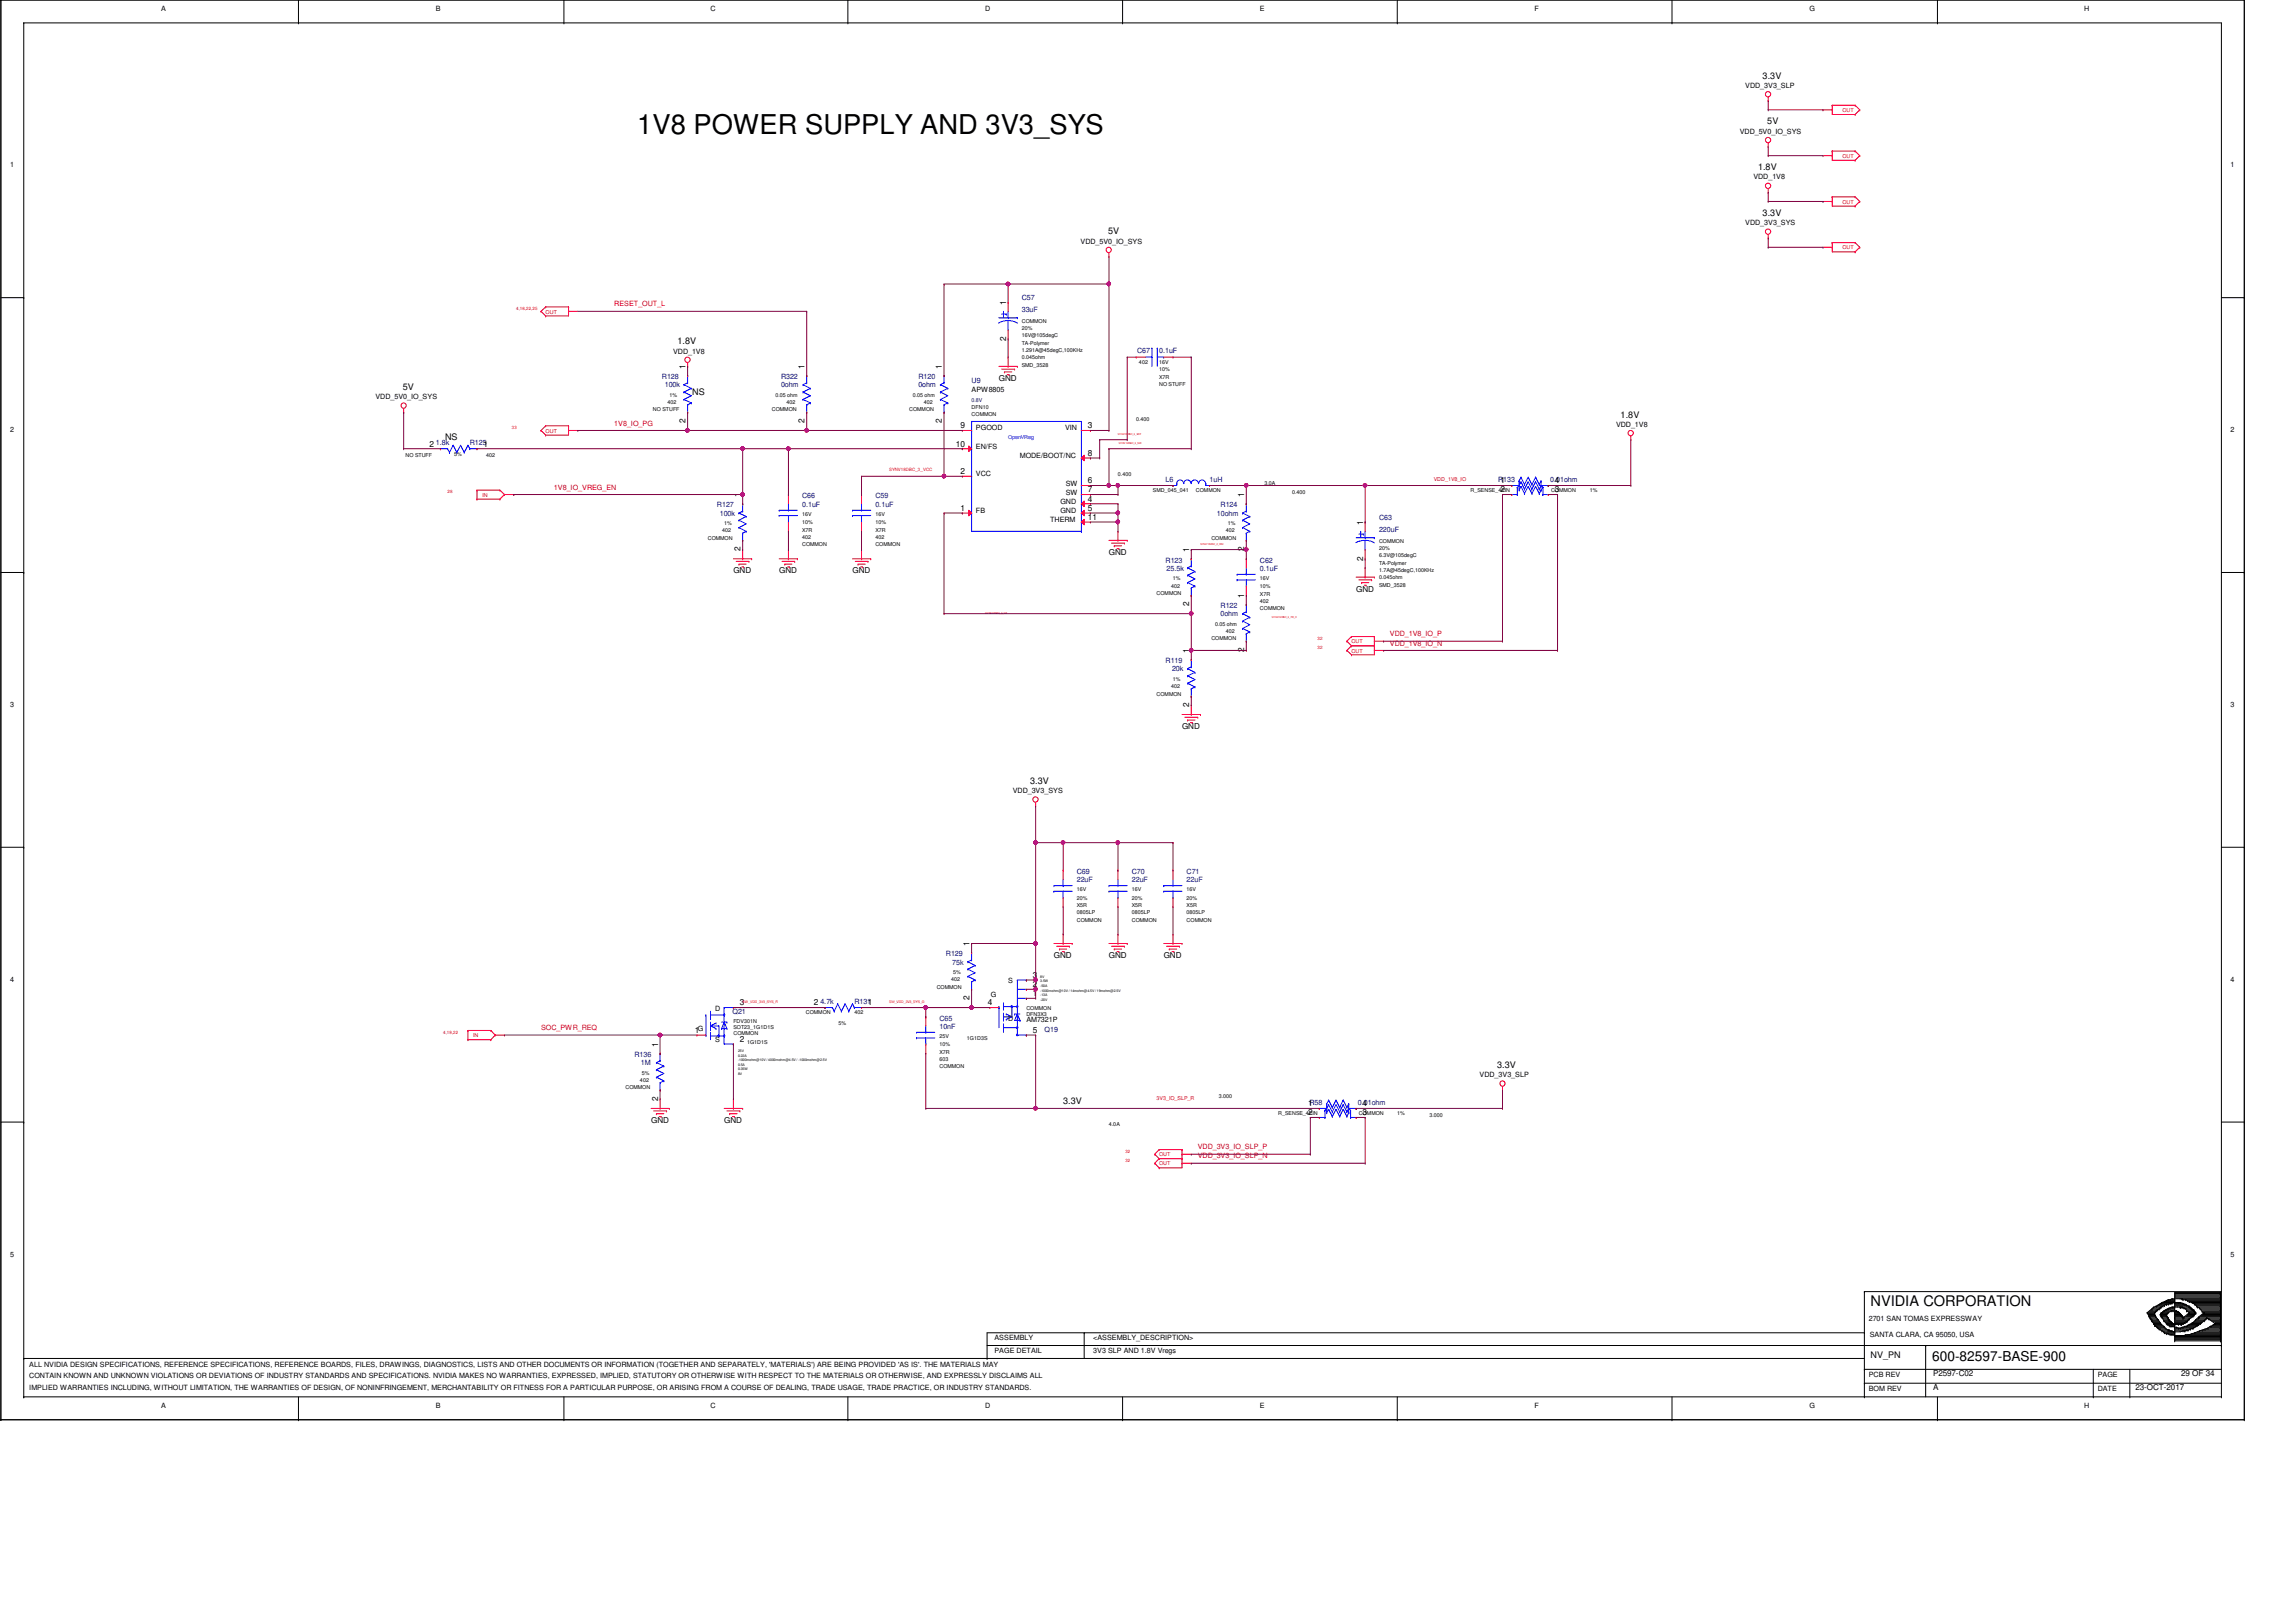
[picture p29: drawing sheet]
<svg xmlns="http://www.w3.org/2000/svg" width="420mm" height="297mm" viewBox="0 0 420 297" stroke-linecap="round" stroke-linejoin="round" font-family="sans-serif">
<defs><g id="words">
<text font-size="5" x="116.7" y="24.6">1V8 POWER SUPPLY AND 3V3_SYS</text>
<text font-size="2.7" x="342.5" y="239">NVIDIA CORPORATION</text>
<text font-size="2.5" x="353.7" y="249">600-82597-BASE-900</text>
<g font-size="1.7">
<text x="322.7" y="14.4">3.3V</text>
<text x="323.5" y="22.8">5V</text>
<text x="321.8" y="31.2">1.8V</text>
<text x="322.7" y="39.5">3.3V</text>
<text x="202.8" y="42.9">5V</text>
<text x="124" y="63">1.8V</text>
<text x="73.7" y="71.4">5V</text>
<text x="126.7" y="72.2">NS</text>
<text x="296.7" y="76.4">1.8V</text>
<text x="81.5" y="80.6">NS</text>
<text x="188.6" y="143.5">3.3V</text>
<text x="274.1" y="195.5">3.3V</text>
<text x="194.6" y="202.1">3.3V</text>
<text x="342.5" y="248.6">NV_PN</text>
</g>
<g font-size="1.5">
<text x="184.2" y="55.8" transform="rotate(-90 184.2 55.8)">1</text>
<text x="184.2" y="62.4" transform="rotate(-90 184.2 62.4)">2</text>
<text x="125.5" y="67.6" transform="rotate(-90 125.5 67.6)">1</text>
<text x="147.3" y="67.6" transform="rotate(-90 147.3 67.6)">1</text>
<text x="172.5" y="67.6" transform="rotate(-90 172.5 67.6)">1</text>
<text x="182.9" y="69.8">GND</text>
<text x="125.5" y="77.5" transform="rotate(-90 125.5 77.5)">2</text>
<text x="147.3" y="77.5" transform="rotate(-90 147.3 77.5)">2</text>
<text x="172.5" y="77.5" transform="rotate(-90 172.5 77.5)">2</text>
<text x="78.6" y="81.7">2</text>
<text x="88.5" y="81.7">1</text>
<text x="175" y="81.7">10</text>
<text x="175.8" y="78.4">9</text>
<text x="199.2" y="78.4">3</text>
<text x="199.2" y="83.4">8</text>
<text x="175.8" y="86.8">2</text>
<text x="199.2" y="88.5">6</text>
<text x="274.7" y="88.5">1</text>
<text x="284.6" y="88.5">4</text>
<text x="135.6" y="91" transform="rotate(-90 135.6 91)">1</text>
<text x="175.8" y="93.5">1</text>
<text x="199.2" y="91.8">4</text>
<text x="199.2" y="93.5">5</text>
<text x="199.2" y="90.1">7</text>
<text x="199.2" y="95.2">11</text>
<text x="227.8" y="91" transform="rotate(-90 227.8 91)">1</text>
<text x="274.7" y="90.1">2</text>
<text x="284.6" y="90.1">3</text>
<text x="135.6" y="100.9" transform="rotate(-90 135.6 100.9)">2</text>
<text x="203" y="101.6">GND</text>
<text x="217.7" y="101.1" transform="rotate(-90 217.7 101.1)">1</text>
<text x="227.8" y="100.9" transform="rotate(-90 227.8 100.9)">2</text>
<text x="249.5" y="96.1" transform="rotate(-90 249.5 96.1)">1</text>
<text x="134.3" y="104.9">GND</text>
<text x="142.7" y="104.9">GND</text>
<text x="156.1" y="104.9">GND</text>
<text x="249.5" y="102.6" transform="rotate(-90 249.5 102.6)">2</text>
<text x="217.7" y="111" transform="rotate(-90 217.7 111)">2</text>
<text x="227.8" y="109.5" transform="rotate(-90 227.8 109.5)">1</text>
<text x="248.3" y="108.3">GND</text>
<text x="217.7" y="119.5" transform="rotate(-90 217.7 119.5)">1</text>
<text x="227.8" y="119.4" transform="rotate(-90 227.8 119.4)">2</text>
<text x="217.7" y="129.5" transform="rotate(-90 217.7 129.5)">2</text>
<text x="216.4" y="133.4">GND</text>
<text x="177.5" y="173.1" transform="rotate(-90 177.5 173.1)">1</text>
<text x="189.1" y="179">3</text>
<text x="192.9" y="175.3">GND</text>
<text x="203" y="175.3">GND</text>
<text x="213.1" y="175.3">GND</text>
<text x="135.5" y="184">3</text>
<text x="149" y="184">2</text>
<text x="158.9" y="184">1</text>
<text x="177.5" y="183.1" transform="rotate(-90 177.5 183.1)">2</text>
<text x="180.8" y="184">4</text>
<text x="189.1" y="182.3">1</text>
<text x="189.1" y="180.7">2</text>
<text x="120.5" y="191.6" transform="rotate(-90 120.5 191.6)">1</text>
<text x="127.2" y="189.1">1</text>
<text x="135.5" y="190.7">2</text>
<text x="189.1" y="189.1">5</text>
<text x="120.5" y="201.5" transform="rotate(-90 120.5 201.5)">2</text>
<text x="239.5" y="202.5">1</text>
<text x="249.5" y="202.5">4</text>
<text x="119.2" y="205.5">GND</text>
<text x="132.6" y="205.5">GND</text>
<text x="239.5" y="204.1">2</text>
<text x="249.5" y="204.1">3</text>
<text x="353.9" y="251.8">P2597-C02</text>
<text x="399.3" y="251.8">29 OF 34</text>
<text x="353.9" y="254.3">A</text>
<text x="390.9" y="254.3">23-OCT-2017</text>
</g>
<g font-size="1.3">
<text x="29.5" y="2">A</text>
<text x="79.8" y="2">B</text>
<text x="130.1" y="2">C</text>
<text x="180.4" y="2">D</text>
<text x="230.7" y="2">E</text>
<text x="281" y="2">F</text>
<text x="331.2" y="2">G</text>
<text x="381.5" y="2">H</text>
<text x="319.5" y="16.1">VDD_3V3_SLP</text>
<text x="318.5" y="24.5">VDD_5V0_IO_SYS</text>
<text x="1.9" y="30.5">1</text>
<text x="321" y="32.9">VDD_1V8</text>
<text x="408.4" y="30.5">1</text>
<text x="319.5" y="41.2">VDD_3V3_SYS</text>
<text x="197.8" y="44.6">VDD_5V0_IO_SYS</text>
<text x="123.2" y="64.7">VDD_1V8</text>
<text x="177.9" y="71.8">APW8805</text>
<text x="68.7" y="73.1">VDD_5V0_IO_SYS</text>
<text x="1.9" y="79.1">2</text>
<text x="178.7" y="78.8">PGOOD</text>
<text x="178.7" y="82.2">EN/FS</text>
<text x="186.7" y="83.8">MODE/BOOT/NC</text>
<text x="195" y="78.8">VIN</text>
<text x="295.9" y="78.1">VDD_1V8</text>
<text x="408.4" y="79.1">2</text>
<text x="178.7" y="87.2">VCC</text>
<text x="195.1" y="88.9">SW</text>
<text x="178.7" y="93.9">FB</text>
<text x="192.3" y="95.5">THERM</text>
<text x="194.1" y="92.2">GND</text>
<text x="194.1" y="93.9">GND</text>
<text x="195.1" y="90.6">SW</text>
<text x="1.9" y="129.4">3</text>
<text x="408.4" y="129.4">3</text>
<text x="185.4" y="145.2">VDD_3V3_SYS</text>
<text x="1.9" y="179.7">4</text>
<text x="184.6" y="179.9">S</text>
<text x="408.4" y="179.7">4</text>
<text x="130.9" y="185.1">D</text>
<text x="181.4" y="182.4">G</text>
<text x="127.8" y="188.8">G</text>
<text x="130.9" y="190.6">S</text>
<text x="184.6" y="186.8">D</text>
<text x="187.9" y="187.1">AM7321P</text>
<text x="270.9" y="197.1">VDD_3V3_SLP</text>
<text x="1.9" y="230">5</text>
<text x="408.4" y="230">5</text>
<text x="182.1" y="245.3">ASSEMBLY</text>
<text x="200.1" y="245.3">&lt;ASSEMBLY_DESCRIPTION&gt;</text>
<text x="342.1" y="241.8">2701 SAN TOMAS EXPRESSWAY</text>
<text x="342.3" y="244.8">SANTA CLARA, CA 95050, USA</text>
<text x="5.4" y="250.1">ALL NVIDIA DESIGN SPECIFICATIONS, REFERENCE SPECIFICATIONS, REFERENCE BOARDS, FILES, DRAWINGS, DIAGNOSTICS, LISTS AND OTHER DOCUMENTS OR INFORMATION (TOGETHER AND SEPARATELY, 'MATERIALS') ARE BEING PROVIDED 'AS IS'. THE MATERIALS MAY</text>
<text x="182.1" y="247.6">PAGE DETAIL</text>
<text x="200.1" y="247.6">3V3 SLP AND 1.8V Vregs</text>
<text x="342.1" y="252">PCB REV</text>
<text x="384" y="252">PAGE</text>
<text x="5.4" y="252.1">CONTAIN KNOWN AND UNKNOWN VIOLATIONS OR DEVIATIONS OF INDUSTRY STANDARDS AND SPECIFICATIONS. NVIDIA MAKES NO WARRANTIES, EXPRESSED, IMPLIED, STATUTORY OR OTHERWISE WITH RESPECT TO THE MATERIALS OR OTHERWISE, AND EXPRESSLY DISCLAIMS ALL</text>
<text x="5.4" y="254.3">IMPLIED WARRANTIES INCLUDING, WITHOUT LIMITATION, THE WARRANTIES OF DESIGN, OF NONINFRINGEMENT, MERCHANTABILITY OR FITNESS FOR A PARTICULAR PURPOSE, OR ARISING FROM A COURSE OF DEALING, TRADE USAGE, TRADE PRACTICE, OR INDUSTRY STANDARDS.</text>
<text x="29.5" y="257.7">A</text>
<text x="79.8" y="257.7">B</text>
<text x="130.1" y="257.7">C</text>
<text x="180.4" y="257.7">D</text>
<text x="230.7" y="257.7">E</text>
<text x="281" y="257.7">F</text>
<text x="331.2" y="257.7">G</text>
<text x="342.1" y="254.5">BOM REV</text>
<text x="381.5" y="257.7">H</text>
<text x="384" y="254.5">DATE</text>
</g>
<g font-size="1.3" fill="#f00">
<text x="112.5" y="56.1">RESET_OUT_L</text>
<text x="112.5" y="77.9">1V8_IO_PG</text>
<text x="101.4" y="89.6">1V8_IO_VREG_EN</text>
<text x="254.5" y="118.2">VDD_1V8_IO_N</text>
<text x="254.5" y="116.5">VDD_1V8_IO_P</text>
<text x="99" y="188.6">SOC_PWR_REQ</text>
<text x="219.3" y="212">VDD_3V3_IO_SLP_N</text>
<text x="219.3" y="210.4">VDD_3V3_IO_SLP_P</text>
</g>
<g font-size="1.3" fill="#000080">
<text x="187.1" y="54.8">C57</text>
<text x="187.1" y="57.2">33uF</text>
<text x="208.2" y="64.6">C67</text>
<text x="212.2" y="64.6">0.1uF</text>
<text x="121.2" y="69.4">R128</text>
<text x="121.7" y="70.9">100k</text>
<text x="143" y="69.4">R322</text>
<text x="143" y="70.9">0ohm</text>
<text x="168.1" y="69.4">R120</text>
<text x="168.1" y="70.9">0ohm</text>
<text x="177.9" y="70.1">U9</text>
<text x="79.8" y="81.5">1.8k</text>
<text x="86" y="81.5">R125</text>
<text x="213.4" y="88.2">L6</text>
<text x="221.4" y="88.2">1uH</text>
<text x="274.3" y="88.2">R133</text>
<text x="283.8" y="88.2">0.01ohm</text>
<text x="131.3" y="92.9">R127</text>
<text x="131.8" y="94.4">100k</text>
<text x="146.8" y="91.2">C66</text>
<text x="146.8" y="92.7">0.1uF</text>
<text x="160.3" y="91.2">C59</text>
<text x="160.3" y="92.7">0.1uF</text>
<text x="222.8" y="94.4">10ohm</text>
<text x="223.5" y="92.9">R124</text>
<text x="252.5" y="95.1">C63</text>
<text x="252.5" y="97.4">220uF</text>
<text x="213.4" y="103">R123</text>
<text x="213.6" y="104.4">25.5k</text>
<text x="230.7" y="103">C62</text>
<text x="230.7" y="104.4">0.1uF</text>
<text x="223.5" y="111.3">R122</text>
<text x="223.5" y="112.8">0ohm</text>
<text x="213.4" y="121.4">R119</text>
<text x="214.6" y="122.9">20k</text>
<text x="197.1" y="159.9">C69</text>
<text x="197.1" y="161.5">22uF</text>
<text x="207.2" y="159.9">C70</text>
<text x="207.2" y="161.5">22uF</text>
<text x="217.2" y="159.9">C71</text>
<text x="217.2" y="161.5">22uF</text>
<text x="173.2" y="175">R129</text>
<text x="174.3" y="176.5">75k</text>
<text x="134.1" y="185.6">Q21</text>
<text x="150.2" y="183.7">4.7k</text>
<text x="156.4" y="183.7">R131</text>
<text x="172" y="186.8">C65</text>
<text x="172" y="188.3">10nF</text>
<text x="191.3" y="188.9">Q19</text>
<text x="116.2" y="193.5">R136</text>
<text x="117.3" y="195">1M</text>
<text x="239.7" y="202.2">R58</text>
<text x="248.6" y="202.2">0.01ohm</text>
</g>
<g font-size="1" fill="#f00">
<text x="337.3" y="20.5">OUT</text>
<text x="337.3" y="28.9">OUT</text>
<text x="337.3" y="37.3">OUT</text>
<text x="337.3" y="45.6">OUT</text>
<text x="99.9" y="57.4">OUT</text>
<text x="99.9" y="79.2">OUT</text>
<text x="262.5" y="88">VDD_1V8_IO</text>
<text x="88.3" y="90.9">IN</text>
<text x="247.4" y="119.4">OUT</text>
<text x="247.4" y="117.7">OUT</text>
<text x="86.6" y="189.8">IN</text>
<text x="211.7" y="201.3">3V3_IO_SLP_R</text>
<text x="212.2" y="213.3">OUT</text>
<text x="212.2" y="211.6">OUT</text>
</g>
<g font-size="1">
<text x="187.1" y="59.1">COMMON</text>
<text x="187.1" y="61.7">16V@105degC</text>
<text x="187.1" y="63.1">TA-Polymer</text>
<text x="187.1" y="65.8">0.045ohm</text>
<text x="187.1" y="60.4">20%</text>
<text x="187.1" y="64.4">1.291A@45degC,100KHz</text>
<text x="187.1" y="67.1">SMD_3528</text>
<text x="208.5" y="66.6">402</text>
<text x="212.2" y="70.6">NO STUFF</text>
<text x="212.2" y="67.9">10%</text>
<text x="212.2" y="69.3">X7R</text>
<text x="212.2" y="66.6">16V</text>
<text x="119.5" y="75.3">NO STUFF</text>
<text x="122.2" y="74">402</text>
<text x="122.5" y="72.6">1%</text>
<text x="141.3" y="75.3">COMMON</text>
<text x="142" y="72.6">0.05 ohm</text>
<text x="144" y="74">402</text>
<text x="166.4" y="75.3">COMMON</text>
<text x="167.1" y="72.6">0.05 ohm</text>
<text x="169.2" y="74">402</text>
<text x="177.9" y="74.8">DFN10</text>
<text x="177.9" y="76.2">COMMON</text>
<text x="208" y="77">0.400</text>
<text x="74.2" y="83.7">NO STUFF</text>
<text x="83.1" y="83.5">5%</text>
<text x="89" y="83.7">402</text>
<text x="204.7" y="87">0.400</text>
<text x="231.5" y="88.7">3.0A</text>
<text x="146.8" y="94.4">16V</text>
<text x="146.8" y="95.9">10%</text>
<text x="160.3" y="94.4">16V</text>
<text x="160.3" y="95.9">10%</text>
<text x="211.1" y="90.1">SMD_045_041</text>
<text x="218.9" y="90.1">COMMON</text>
<text x="236.5" y="90.4">0.400</text>
<text x="269.2" y="90.1">R_SENSE_4PIN</text>
<text x="284" y="90.1">COMMON</text>
<text x="291" y="90.1">1%</text>
<text x="129.6" y="98.8">COMMON</text>
<text x="132.2" y="97.5">402</text>
<text x="132.6" y="96.1">1%</text>
<text x="146.8" y="98.6">402</text>
<text x="146.8" y="97.3">X7R</text>
<text x="146.8" y="99.9">COMMON</text>
<text x="160.3" y="99.9">COMMON</text>
<text x="160.3" y="97.3">X7R</text>
<text x="160.3" y="98.6">402</text>
<text x="221.8" y="98.8">COMMON</text>
<text x="224.4" y="97.5">402</text>
<text x="224.8" y="96.1">1%</text>
<text x="252.5" y="102">6.3V@105degC</text>
<text x="252.5" y="99.3">COMMON</text>
<text x="252.5" y="100.6">20%</text>
<text x="214.4" y="107.5">402</text>
<text x="214.7" y="106.2">1%</text>
<text x="230.7" y="106.2">16V</text>
<text x="230.7" y="107.7">10%</text>
<text x="252.5" y="104.6">1.7A@45degC,100KHz</text>
<text x="252.5" y="107.4">SMD_3528</text>
<text x="252.5" y="103.3">TA-Polymer</text>
<text x="252.5" y="106">0.045ohm</text>
<text x="211.7" y="108.8">COMMON</text>
<text x="230.7" y="111.7">COMMON</text>
<text x="230.7" y="109">X7R</text>
<text x="230.7" y="110.4">402</text>
<text x="221.8" y="117.2">COMMON</text>
<text x="222.5" y="114.6">0.05 ohm</text>
<text x="224.4" y="115.9">402</text>
<text x="214.4" y="125.9">402</text>
<text x="214.7" y="124.6">1%</text>
<text x="211.7" y="127.3">COMMON</text>
<text x="197.1" y="167.3">0805LP</text>
<text x="197.1" y="163.2">16V</text>
<text x="197.1" y="164.7">20%</text>
<text x="197.1" y="166">X5R</text>
<text x="207.2" y="167.3">0805LP</text>
<text x="207.2" y="164.7">20%</text>
<text x="207.2" y="166">X5R</text>
<text x="207.2" y="163.2">16V</text>
<text x="217.2" y="167.3">0805LP</text>
<text x="217.2" y="163.2">16V</text>
<text x="217.2" y="164.7">20%</text>
<text x="217.2" y="166">X5R</text>
<text x="197.1" y="168.7">COMMON</text>
<text x="207.2" y="168.7">COMMON</text>
<text x="217.2" y="168.7">COMMON</text>
<text x="174.1" y="179.6">402</text>
<text x="174.5" y="178.3">5%</text>
<text x="147.5" y="185.6">COMMON</text>
<text x="156.4" y="185.6">402</text>
<text x="171.5" y="180.9">COMMON</text>
<text x="187.9" y="184.8">COMMON</text>
<text x="187.9" y="186">DFN3X3</text>
<text x="134.3" y="189.5">COMMON</text>
<text x="134.3" y="187.2">FDV301N</text>
<text x="134.3" y="188.3">SOT23_1G1D1S</text>
<text x="136.8" y="191">1G1D1S</text>
<text x="153.5" y="187.6">5%</text>
<text x="172" y="190">25V</text>
<text x="172" y="191.5">10%</text>
<text x="177" y="190.3">1G1D3S</text>
<text x="117.5" y="196.7">5%</text>
<text x="172" y="195.5">COMMON</text>
<text x="172" y="194.2">603</text>
<text x="172" y="192.8">X7R</text>
<text x="114.5" y="199.4">COMMON</text>
<text x="117.2" y="198">402</text>
<text x="223.1" y="201">3.000</text>
<text x="203" y="206.1">4.0A</text>
<text x="234" y="204.1">R_SENSE_4PIN</text>
<text x="248.8" y="204.1">COMMON</text>
<text x="255.8" y="204.1">1%</text>
<text x="261.7" y="204.4">3.000</text>
</g>
<text font-size="1" fill="#000080" x="177.9" y="73.5">0.8V</text>
<text font-size="1" fill="#00f" x="184.6" y="80.3">OpenVReg</text>
<g font-size=".8" fill="#f00">
<text x="94.5" y="56.8">4,16,22,25</text>
<text x="93.7" y="78.5">33</text>
<text x="162.8" y="86.3">SYNV18DBC_3_VCC</text>
<text x="81.9" y="90.3">28</text>
<text x="241.2" y="118.8">32</text>
<text x="241.2" y="117.1">32</text>
<text x="81.1" y="189.2">4,19,22</text>
<text x="206" y="212.6">32</text>
<text x="206" y="211">32</text>
</g>
<g font-size=".6">
<text x="190.4" y="179.8">3.5W</text>
<text x="190.4" y="178.9">8V</text>
<text x="190.4" y="180.6">-50A</text>
<text x="190.4" y="181.5">-1000mohm@10V / 14mohm@4.5V / 19mohm@2.5V</text>
<text x="190.4" y="182.3">-13A</text>
<text x="190.4" y="183.1">-20V</text>
<text x="135.1" y="195.1">0.5A</text>
<text x="135.1" y="196.7">8V</text>
<text x="135.1" y="195.9">0.35W</text>
<text x="135.1" y="194.2">-1000mohm@10V / 4000mohm@4.5V / -1000mohm@2.5V</text>
<text x="135.1" y="193.4">0.22A</text>
<text x="135.1" y="192.5">25V</text>
</g>
<g font-size=".6" fill="#f00">
<text x="136" y="183.5">SW_VDD_3V3_SYS_R</text>
<text x="162.8" y="183.5">SW_VDD_3V3_SYS_G</text>
</g>
<g font-size=".5" fill="#f00">
<text x="204.7" y="79.6">SYNV18DBC_3_BST</text>
<text x="204.8" y="81.2">SYNV18DBC_3_SW</text>
<text x="219.8" y="99.7">SYNV18DBC_3_FB2</text>
<text x="180.4" y="112.4">SYNV18DBC_3_FB</text>
<text x="232.9" y="113.1">SYNV18DBC_3_FB_C</text>
</g>
</g></defs>
<g fill="none" stroke="#000" stroke-width=".18">
<path d="M.2 0h.1M.2 0h410.7v259.8M.2 0v259.8M4.3 4.2h.1M4.3 4.2h402.4v251.5M4.3 4.2v251.5M54.6 4.2h.1M54.6 0v4.2M103.2 4.2h.1M103.2 0v4.2M155.2 4.2h.1M155.2 0v4.2"/>
<path d="M205.5 4.2h.1M205.5 0v4.2M255.8 4.2h.1M255.8 0v4.2M306.1 4.2h.1M306.1 0v4.2M354.7 4.2h.1M354.7 0v4.2M.2 54.5h4.1M4.3 54.5h.1M406.7 54.5h4.2M410.9 54.5h.1"/>
<path d="M.2 104.8h4.1M4.3 104.8h.1M406.7 104.8h4.2M410.9 104.8h.1M.2 155.1h4.1M4.3 155.1h.1M406.7 155.1h4.2M410.9 155.1h.1M.2 205.4h4.1M4.3 205.4h.1M406.7 205.4h4.2M410.9 205.4h.1"/>
<path d="M341.3 236.4h.1M341.3 236.4h65.4M341.3 236.4v19.3M393.6 239.9h1.2M393.8 239.7h1.2M393.9 239.6h.1M393.9 239.6h1.2M393.9 239.6l-.8 .6M394.1 239.4h1.4M394.3 239.2h.1M394.3 239.2l-.4 .4M394.5 239.2h1.1"/>
<path d="M394.6 239.1h1.4M394.8 239.9h.1M394.8 239.1h.1M394.8 239.1l-.5 .1M395 239.7h.1M395 238.9h1.3M395 239.7l-.5 .5M395.1 239.6h.1M395.3 238.7h.1M395.3 239.6h.1M395.3 238.7h1.6M395.3 238.7l-.5 .4"/>
<path d="M395.3 239.6l-.3 .1M395.5 239.4h.1M395.5 238.5h2.1M395.6 238.5h.1M395.6 239.2h.1M395.6 238.5l-.3 .2M395.6 239.2l-.3 .4M395.8 238.4h.1M395.8 238.4l-.2 .1M396 239.1h.1M396 238.4h3.1M396.1 239.9h.1"/>
<path d="M396.1 239.9l-.3 .3M396.3 238.9h.1M396.3 239.9h.1M396.3 238.2h.1M396.3 239.9h2.2M396.3 238.2h1.8M396.3 238.2l-.5 .2M396.3 238.9l-.7 .3M396.4 239.7h.1M396.4 239.7l-.3 .2M396.6 238.7h.1M396.6 239.7h.1"/>
<path d="M396.6 238h.1M396.6 239.7h1.5M396.6 238h1.5M396.6 238.7l-.3 .2M396.8 239.6h.1M396.9 239.6h.1M396.9 237.9h.1M396.9 238.7h.1M396.9 239.6h1.2M396.9 237.9h1.2M396.9 237.9l-.6 .3M397.1 239.4h.1"/>
<path d="M397.1 239.4l-.7 .3M397.3 238.5h.1M397.3 239.4h.1M397.3 237.9h.1M397.3 239.4h.8M397.3 238.5l-.4 .2M397.6 239.2h.1M397.6 237.7h.1M397.6 239.9h.1M397.6 238.5h.1M397.6 239.2h3.2M397.6 237.7h8.9"/>
<path d="M397.6 239.2l-.5 .2M397.6 237.7l-.3 .2M397.6 239.9l-.7 .3M397.8 239.2h.1M397.8 237.7h.1M398 239.9h.1M398.1 237.9h.1M398.1 238h.1M398.1 238.2h.1M398.1 238.4h.1M398.1 239.2h.1M398.1 237.7h.1"/>
<path d="M398.1 237.4h8.4M398.1 236.7h8.4M398.1 237.5h8.4M398.1 237h8.4M398.1 236.9h8.4M398.1 237.2h8.4M398.1 239.1h2.5M398.1 238.7h2.1M398.1 238.5h1.6M398.1 238.9h2.2M398.1 238.4l-.5 .1M398.3 239.9h.1"/>
<path d="M398.5 239.9h.1M398.5 239.9l.1 .2M398.8 238.4h.1M399.1 239.2h.1M399.1 238.4h.1M399.1 238.4l.6 .1M399.5 239.2h.1M399.5 237.7h.1M399.5 239.2l.7 .4 .1 .3M399.5 237.7l.2 .2M399.7 238.5h.1M399.7 237.9h.1"/>
<path d="M399.7 237.9h6.8M399.7 238.5l.3 .2M399.8 239.4h.1M399.8 239.4h1.3M400 238.7h.1M400 239.6h1.3M400.2 237.9h.1M400.2 238.7h.1M400.2 237.9l.3 .1M400.2 238.7l.1 .2M400.3 238.9h.1M400.3 239.9h.1"/>
<path d="M400.3 239.7h1.3M400.3 239.9l.5 .3M400.3 238.9l.5 .2M400.5 238h.1M400.5 239.9h1.1M400.5 238h6M400.5 238l1.3 .7M400.6 239.1h.1M400.8 239.2h.1M400.8 238.2h.1M400.8 239.1h.1M400.8 238.2h5.7"/>
<path d="M400.8 239.1l.7 .6M401 239.2h.1M401.1 239.4h.1M401.1 238.4h5.4M401.3 239.6h.1M401.5 239.7h.1M401.5 238.5h5M401.6 239.9h.1M401.6 239.7h.1M401.6 239.9l.4 .3M401.6 239.7v.2M401.8 238.7h.1"/>
<path d="M401.8 238.7h4.7M401.8 238.7l.5 .5M402 238.9h4.5M402.2 239.1h.1M402.3 239.2h.1M402.3 239.1h4.2M402.3 239.2l.4 .2M402.5 239.2h4M402.7 239.4h.1M402.7 239.4h3.8M402.7 239.4l.5 .7M402.8 239.6h3.7"/>
<path d="M403 239.7h3.5M403.2 239.9h3.3M406.5 237.9h.1M406.5 237.7h.1M406.5 238.2h.1M406.5 238h.1M406.5 237.4h.1M406.5 236.7h.1M406.5 237.5h.1M406.5 237h.1M406.5 236.9h.1M406.5 237.2h.1"/>
<path d="M406.5 239.2h.1M406.5 239.1h.1M406.5 238.7h.1M406.5 238.5h.1M406.5 238.9h.1M406.5 238.4h.1M406.5 236.6h.1M406.5 239.7h.1M406.5 239.9h.1M406.5 239.6h.1M406.5 239.4h.1M406.5 236.6h-8.4v8.8"/>
<path d="M406.5 236.6v8.8M.2 259.8h.1M.2 259.8h410.7M4.3 255.7h.1M4.3 248.6h.1M4.3 255.7h402.4M4.3 248.6h337M54.6 259.8h.1M54.6 255.7v4.1M103.2 259.8h.1M103.2 255.7v4.1M155.2 259.8h.1"/>
<path d="M155.2 255.7v4.1M180.7 248.6h.1M180.7 246.3h226M198.5 243.9h.1M198.5 243.9v4.7M205.5 259.8h.1M205.5 255.7v4.1M255.8 259.8h.1M255.8 255.7v4.1M306.1 259.8h.1M306.1 255.7v4.1M341.3 253.2h.1"/>
<path d="M341.3 250.6h.1M341.3 243.9h.1M341.3 255.7h.1M341.3 243.9h-160.6v4.7M341.3 253.2h65.4M341.3 250.6h65.4M352.5 246.3h.1M352.5 246.3v9.4M354.7 259.8h.1M354.7 255.7v4.1M383.2 255.7h.1M383.2 250.6v5.1"/>
<path d="M389.9 255.7h.1M389.9 250.6v5.1M393.1 240.2h.1M393.1 240.2h1.4M393.1 240.2l.3 .7M393.3 240.6h1.2M393.3 240.4h1.2M393.4 240.9h.1M393.4 240.9h1.2M393.4 240.1h1.2M393.4 240.7h1.2M393.4 240.9l.4 .5"/>
<path d="M393.6 241.2h.1M393.6 241h.1M393.6 241h1.2M393.6 241.2h1.2M393.8 241.4h.1M393.8 241.4h1.2M393.8 241.4l.1 .3M393.9 241.6h.1M393.9 241.7h.1M393.9 241.7h1.2M393.9 241.6h1.2M393.9 241.7l.4 .5"/>
<path d="M394.1 241.9h.1M394.1 241.9h1.2M394.3 242.2h.1M394.3 242.1h.1M394.3 242.2h1.3M394.3 242.1h1.2M394.3 242.2l.2 .4M394.5 240.2h.1M394.5 240.4h.1M394.5 240.6h.1M394.5 242.4h.1M394.5 242.6h.1"/>
<path d="M394.5 242.4h1.3M394.5 242.6l.5 .3M394.5 240.2v.4M394.5 240.6l.1 .1M394.6 240.1h.1M394.6 240.7h.1M394.6 240.9h.1M394.6 242.6h.1M394.6 242.6h1.2M394.6 240.7v.2M394.6 240.9l.4 .5M394.8 242.7h.1"/>
<path d="M394.8 242.7h1.3M395 242.9h.1M395 241.4h.1M395 242.9h1.3M395 242.9l.3 .3M395 241.4l.1 .2M395.1 243.1h.1M395.1 241.6h.1M395.1 243.1h1.3M395.1 241.6l.4 .5M395.3 243.2h.1M395.3 243.2l.5 .4"/>
<path d="M395.5 243.2h.1M395.5 240.6h.1M395.5 242.1h.1M395.5 240.6h1.1M395.5 243.2h1.1M395.5 242.1l.1 .3 .5 .3M395.6 240.9h.1M395.6 240.7h.1M395.6 240.6h.1M395.6 240.4h.1M395.6 240.9h1.2M395.6 240.4h1.2"/>
<path d="M395.6 240.7h1M395.6 243.4h1.5M395.6 240.9l.2 .1M395.6 240.6v.3M395.6 240.4l-.1 .2M395.8 240.2h.1M395.8 241h.1M395.8 243.6h.1M395.8 243.6h1.8M395.8 241h1M395.8 241.2h1.1M395.8 241l.3 .7"/>
<path d="M395.8 243.6l.3 .2M396 240.1h.1M396 240.1h1.3M396 241.4h.9M396.1 241.7h.1M396.1 243.8h.1M396.1 242.7h.1M396.1 241.7h1.2M396.1 241.6h1M396.1 241.7l.5 .5M396.1 243.8l.2 .1M396.1 242.7l.5 .5"/>
<path d="M396.3 243.9h.1M396.3 241.9h1.2M396.3 243.9l.3 .2M396.4 242.1h1.2M396.4 243.9h1.7M396.6 240.7h.1M396.6 242.2h.1M396.6 240.6h.1M396.6 244.1h.1M396.6 242.2h1.4M396.6 244.1h1.5M396.6 242.2l.2 .2"/>
<path d="M396.6 240.6l.2 .4M396.6 243.2l.3 .2M396.8 240.9h.1M396.8 242.4h.1M396.8 240.4h.1M396.8 242.4h2.5M396.8 242.4l.5 .3M396.8 241l.1 .2M396.9 241.4h.1M396.9 241.2h.1M396.9 240.2h.1M396.9 244.1h.1"/>
<path d="M396.9 243.4h.1M396.9 240.2h-1.3v.2M396.9 240.2l-.3 .4M396.9 241.2l.2 .4M396.9 244.1l.4 .2M397.1 243.4h.1M397.1 241.6h.1M397.1 242.6h.1M397.1 241.7h.1M397.1 242.6h1M397.1 241.6v.1M397.1 241.7l.4 .2"/>
<path d="M397.1 243.4l.2 .2M397.3 241.7h.1M397.3 242.7h.1M397.3 244.3h.1M397.3 243.6h.1M397.3 242.7h.8M397.3 244.3h.8M397.5 243.6h.1M397.5 241.9h.1M397.5 241.9l.3 .3M397.6 242.7h.1M397.6 242.1h.1"/>
<path d="M397.6 244.3h.1M397.6 243.6h.1M397.6 242.7l.5 .2M397.6 244.3l.5 .1M397.6 243.6l.4 .2M397.8 242.2h.1M397.8 242.2l.3 .2M398 242.2h.1M398 243.8h.1M398.1 240.6h.1M398.1 240.2h.1M398.1 240.1h.1"/>
<path d="M398.1 243.8h.1M398.1 243.9h.1M398.1 244.1h.1M398.1 244.3h.1M398.1 242.7h.1M398.1 241h.1M398.1 242.4h.1M398.1 242.9h.1M398.1 244.4h.1M398.1 241.2h.1M398.1 245.4h.1M398.1 242.9h.4"/>
<path d="M398.1 242.2h1.6M398.1 240.9h1.4M398.1 240.6h1.2M398.1 240.1h.7M398.1 241.7h2.4M398.1 240.4h1M398.1 240.2h.9M398.1 241.6h2.5M398.1 241.9h2.2M398.1 242.1h1.9M398.1 240.7h1.4M398.1 241.4h2.7"/>
<path d="M398.1 243.6h1.9M398.1 243.2h2.9M398.1 243.1h3.2M398.1 244.6h8.4M398.1 245.2h8.4M398.1 245.1h8.4M398.1 244.9h8.4M398.1 244.8h8.4M398.1 243.4h2.5M398.1 241h1.6M398.1 241.2h3M398.1 245.4h8.4"/>
<path d="M398.1 244.4h8.4M398.5 242.9h.1M398.5 242.9l.3 .2M398.6 240.1h.1M398.6 244.4h.1M398.8 243.1h.1M398.8 240.1h.1M398.8 242.4h.1M398.8 240.1l.5 .5M399 240.2h.1M399.1 240.4h.1M399.1 243.1h.1"/>
<path d="M399.3 240.7h.1M399.3 240.6h.1M399.3 242.4h.1M399.3 240.6v.1M399.5 240.9h.1M399.5 242.9h.1M399.5 242.2h.1M399.5 244.4h.1M399.5 240.7h.1M399.5 242.9h2.1M399.5 242.9l-.4 .2M399.5 242.2l-.2 .2"/>
<path d="M399.5 240.7l.2 .3M399.7 242.2h.1M399.7 241h.1M399.7 242.9h.1M399.7 241.2h.1M399.7 243.6h.1M399.7 243.6l-.6 .2h-3M399.7 241v.2M399.8 241h.1M399.8 244.4h.1M399.8 241h1.5M400 242.1h.1"/>
<path d="M400 243.6h.1M400 242.7h.1M400 242.7h2M400 242.7l-.3 .2M400 242.1l-.3 .1M400.2 244.3h.1M400.2 240.9h1.3M400.2 244.3h6.3M400.2 241.9l-.2 .2M400.2 244.3l-.4 .1M400.3 241.9h.1M400.3 242.7h.1"/>
<path d="M400.3 243.4h.1M400.3 240.7h1.3M400.3 243.4l-.3 .2M400.5 241.7h.1M400.5 243.4h.1M400.5 242.6h.1M400.5 240.6h1.1M400.5 242.6l-.2 .1M400.5 241.7l-.2 .2M400.6 241.6h.1M400.6 243.4h.1M400.6 240.1h1.2"/>
<path d="M400.6 240.4h1.4M400.8 241.4h.1M400.8 242.4h.1M400.8 240.2h.1M400.8 244.3h.1M400.8 240.2h1.2M400.8 242.4h1.7M400.8 240.2l-1.1 1M400.8 241.4l-.3 .3M401 243.2h.1M401 243.2l-.4 .2M401.1 242.2h1.7"/>
<path d="M401.1 244.1h5.4M401.3 243.1h.1M401.3 242.1h1.7M401.5 240.9h.1M401.5 242.1h.1M401.5 243.1h.1M401.5 242.1l-1 .5M401.5 240.9l-.7 .5M401.5 243.1l-.5 .1M401.6 242.9h.1M401.6 240.6h.1M401.6 240.7h.1"/>
<path d="M401.6 241.9h1.6M401.6 240.6l-.1 .3M401.8 240.1h.1M401.8 240.4h.1M401.8 243.9h.1M401.8 241.7h1.7M401.8 243.9h4.7M401.8 240.4l-.2 .2M401.8 243.9l-1 .4M402 242.7h.1M402 240.2h.1M402 241.6h.1"/>
<path d="M402 240.4h.1M402 241.6h1.7M402 240.2v.2M402.2 242.6h.1M402.2 241.4h1.6M402.2 242.6l-.7 .5M402.3 242.6h.1M402.3 243.8h4.2M402.5 242.4h.1M402.5 241.2h.1M402.5 241h.1M402.5 241.2h4"/>
<path d="M402.5 241l-1 1.1M402.7 241h.1M402.7 243.6h.1M402.7 241h3.8M402.7 243.6l-.9 .3M402.8 242.2h.1M402.8 240.9h3.7M402.8 242.2l-.3 .4h-2M402.8 243.6h3.7M403 242.1h.1M403 240.7h3.5M403.2 241.9h.1"/>
<path d="M403.2 243.4h.1M403.2 240.1h.1M403.2 240.6h3.3M403.2 240.1l.3 .1M403.3 240.1h3.2M403.3 240.4h3.2M403.3 243.4h3.2M403.5 241.7h.1M403.5 240.2h.1M403.5 240.2h3M403.5 241.7l-.7 .5M403.5 240.2l-1 .8"/>
<path d="M403.7 241.6h.1M403.7 243.2h.1M403.8 241.4h.1M403.8 243.2h2.7M404 241.2h.1M404 241.2l.4 .2M404 241.2l-.5 .5M404.2 243.1h.1M404.2 243.1h2.3M404.2 243.1l-1.5 .5M404.4 241.4h.1M404.4 241.4h2.1"/>
<path d="M404.4 241.4l1.1 .8M404.5 242.9h2M404.5 241.6h2M404.7 242.7h.1M404.7 242.7h1.8M404.7 242.7l-.5 .4M404.8 242.7h.1M404.8 241.7h1.7M405 242.6h1.5M405.2 241.9h1.3M405.2 242.4h1.3M405.5 242.2h.1"/>
<path d="M405.5 242.2h1M405.5 242.1h1M405.5 242.2l-.7 .5M406.5 241.6h.1M406.5 242.4h.1M406.5 241.9h.1M406.5 242.1h.1M406.5 242.6h.1M406.5 241.7h.1M406.5 241.4h.1M406.5 240.1h.1M406.5 243.6h.1"/>
<path d="M406.5 243.2h.1M406.5 242.9h.1M406.5 243.1h.1M406.5 244.1h.1M406.5 243.9h.1M406.5 243.8h.1M406.5 244.3h.1M406.5 244.6h.1M406.5 245.2h.1M406.5 245.1h.1M406.5 244.9h.1M406.5 244.8h.1"/>
<path d="M406.5 245.4h.1M406.5 242.2h.1M406.5 242.7h.1M406.5 240.7h.1M406.5 240.4h.1M406.5 240.9h.1M406.5 240.6h.1M406.5 243.4h.1M406.7 246.3h.1M406.7 255.7h.1M410.9 259.8h.1"/>
</g>
<g fill="none" stroke="#f00" stroke-width=".18">
<path d="M323.7 18.5h.1M323.7 17.8v.7M335.4 19.3h.1M335.4 19.3v1.7h4.2M335.4 19.3h4.2M339.6 19.3h.1M339.6 19.3l.9 .8M323.7 35.2h.1M323.7 26.8h.1M323.7 26.2v.6M323.7 34.5v.7M333.7 36.9h1.7"/>
<path d="M333.7 28.5h1.7M333.7 20.1h1.7M335.4 36h.1M335.4 36.9h.1M335.4 27.6h.1M335.4 28.5h.1M335.4 20.1h.1M335.4 27.6v1.7h4.2M335.4 36v1.7h4.2M335.4 36h4.2M335.4 27.6h4.2M339.6 36h.1"/>
<path d="M339.6 37.7h.1M339.6 27.6h.1M339.6 29.3h.1M339.6 21h.1M339.6 36l.9 .9M339.6 27.6l.9 .9M340.5 36.9h.1M340.5 28.5h.1M340.5 20.1h.1M340.5 36.9l-.9 .8M340.5 28.5l-.9 .8M340.5 20.1l-.9 .9"/>
<path d="M99 57h.1M99 57l.9 .8M99.9 56.2h.1M99.9 57.8h.1M99.9 56.2h4.2M99.9 56.2l-.9 .8M104.1 56.2h.1M104.1 57h.1M104.1 56.2v1.6h-4.2M104.1 57h1.7M184.6 55.3h.1M184.6 55.3v1.7"/>
<path d="M203 46.9h.1M203 46.3v.6M323.7 43.6h.1M323.7 42.9v.7M333.7 45.3h1.7M335.4 44.4h.1M335.4 45.3h.1M335.4 44.4v1.7h4.2M335.4 44.4h4.2M339.6 44.4h.1M339.6 46.1h.1M339.6 44.4l.9 .9"/>
<path d="M340.5 45.3h.1M340.5 45.3l-.9 .8M73.9 75.4h.1M73.9 74.8v.6M99 78.8h.1M99 78.8l.9 .8M99.9 77.9h.1M99.9 79.6h.1M99.9 77.9h4.2M99.9 77.9l-.9 .9M104.1 77.9h.1M104.1 78.8h.1"/>
<path d="M104.1 77.9v1.7h-4.2M104.1 78.8h1.7M125.9 67.1h.1M125.9 66.4v.7M147.7 68.7h.1M147.7 75.4h.1M172.8 68.7h.1M172.8 75.4h.1M182.9 67.1h3.4M183.4 67.6h2.3M183.9 68.1h.1M183.9 68.1h1.3"/>
<path d="M184.4 68.6h.3M184.6 67.1h.1M184.6 62h.1M184.6 60.4v1.6M184.6 65.4v1.7M184.7 68.6h.1M185.7 67.6h.1M186.3 67.1h.1M298.6 79.8v.7M87.3 89.7h.1M87.3 91.4h.1M87.3 89.7h4.2"/>
<path d="M87.3 89.7v1.7M87.3 91.4h4.2M91.5 91.4h.1M91.5 89.7h.1M91.5 89.7l.9 .8M92.4 90.5h.1M92.4 90.5l-.9 .9M92.4 90.5h1.7M94.1 90.5h.1M136 92.2h.1M136 98.9h.1M144.3 90.5h.1"/>
<path d="M144.3 97.2h.1M144.3 90.5v1.7M144.3 95.5v1.7M157.7 90.5h.1M157.7 97.2h.1M157.7 90.5v1.7M157.7 95.5v1.7M203 98.9h3.4M203.5 99.4h2.4M204 99.9h.1M204 99.9h1.3M204.7 98.9h.1"/>
<path d="M204.7 97.2v1.7M205.9 99.4h.1M206.4 98.9h.1M298.6 80.5h.1M134.3 102.3h3.3M134.8 102.7h2.3M135.3 103.3h.1M135.3 103.3h1.3M135.8 103.8h.3M136 102.3h.1M136 100.6v1.7M136.1 103.8h.1"/>
<path d="M137.1 102.7h.1M137.6 102.3h.1M142.7 102.3h3.3M143.2 102.7h2.3M143.7 103.3h.1M143.7 103.3h1.3M144.2 103.8h.3M144.3 102.3h.1M144.3 100.6v1.7M144.5 103.8h.1M145.5 102.7h.1M146 102.3h.1"/>
<path d="M156.1 102.3h3.3M156.6 102.7h2.3M157.1 103.3h.1M157.1 103.3h1.3M157.6 103.8h.3M157.7 102.3h.1M157.7 100.6v1.7M157.9 103.8h.1M158.9 102.7h.1M159.4 102.3h.1M204.5 100.4h.3M204.8 100.4h.1"/>
<path d="M246.6 119h.1M246.6 117.3h.1M246.6 119l.8 .8M246.6 117.3l.8 .9M247.4 118.2h.1M247.4 119.8h.1M247.4 116.5h.1M247.4 118.2h4.2M247.4 118.2l-.8 .8M247.4 116.5h4.2M247.4 116.5l-.8 .8M248.3 105.6h3.3"/>
<path d="M248.8 106.1h2.3M249.3 106.6h.1M249.3 106.6h1.3M249.8 107.1h.3M249.9 105.6h.1M249.9 103.9v1.7M250.1 107.1h.1M251.1 106.1h.1M251.6 105.6h.1M251.6 118.2h.1M251.6 119h.1M251.6 116.5h.1"/>
<path d="M251.6 117.3h.1M251.6 116.5v3.3h-4.2M251.6 119h1.7M251.6 117.3h1.7M216.4 130.8h3.4M216.9 131.3h2.4M217.4 131.8h.1M217.4 131.8h1.4M217.9 132.2h.4M218.1 130.8h.1M218.1 129.1v1.7M218.3 132.2h.1"/>
<path d="M219.3 131.3h.1M219.8 130.8h.1M189.6 147.5h.1M189.6 146.9v.6M177.9 174.3h.1M187.9 179.4h.1M192.9 172.7h3.4M193.5 173.2h2.3M194 173.7h.1M194 173.7h1.3M194.5 174.2h.3M194.6 172.7h.1"/>
<path d="M194.6 171v1.7M194.8 174.2h.1M195.8 173.2h.1M196.3 172.7h.1M203 172.7h3.4M203.5 173.2h2.4M204 173.7h.1M204 173.7h1.3M204.5 174.2h.3M204.7 172.7h.1M204.7 171v1.7M204.8 174.2h.1"/>
<path d="M205.9 173.2h.1M206.4 172.7h.1M213.1 172.7h3.3M213.6 173.2h2.3M214.1 173.7h.1M214.1 173.7h1.3M214.6 174.2h.3M214.7 172.7h.1M214.7 171v1.7M214.9 174.2h.1M215.9 173.2h.1M216.4 172.7h.1"/>
<path d="M85.7 188.6h.1M85.7 190.3h.1M85.7 188.6h4.2M85.7 188.6v1.7M85.7 190.3h4.2M89.9 190.3h.1M89.9 188.6h.1M89.9 188.6l.8 .8M90.7 189.4h.1M90.7 189.4l-.8 .9M90.7 189.4h1.7M92.4 189.4h.1"/>
<path d="M151 184.4h.1M157.7 184.4h.1M169.5 186.1h.1M169.5 192.8h.1M169.5 186.1v1.6M169.5 191.1v1.7M177.9 181.1h.1M181.2 184.4h.1M181.2 184.4h1.7M187.9 182.7h.1M187.9 181.1h.1M187.9 189.4h.1"/>
<path d="M275.1 199.5h.1M275.1 198.8v.7M119.2 202.9h3.3M119.7 203.3h2.3M120.2 203.8h.1M120.2 203.8h1.3M120.7 204.3h.3M120.9 202.9h.1M120.9 201.2v1.7M121 204.3h.1M122 203.3h.1M122.5 202.9h.1"/>
<path d="M132.6 202.9h3.4M133.1 203.3h2.4M133.6 203.8h.1M133.6 203.8h1.3M134.1 204.3h.3M134.3 202.9h.1M134.3 201.2v1.7M134.4 204.3h.1M135.5 203.3h.1M136 202.9h.1M211.4 212.9h.1M211.4 211.2h.1"/>
<path d="M211.4 212.9l.8 .8M211.4 211.2l.8 .8M212.2 212h.1M212.2 213.7h.1M212.2 210.4h.1M212.2 212h4.2M212.2 212l-.8 .9M212.2 210.4h4.2M212.2 210.4l-.8 .8M216.4 212h.1M216.4 212.9h.1M216.4 210.4h.1"/>
<path d="M216.4 211.2h.1M216.4 210.4v3.3h-4.2M216.4 212.9h1.7M216.4 211.2h1.7"/>
<circle cx="323.7" cy="17.2" r=".49"/>
<circle cx="323.7" cy="25.6" r=".49"/>
<circle cx="323.7" cy="34" r=".49"/>
<circle cx="203" cy="45.7" r=".48"/>
<circle cx="323.7" cy="42.4" r=".49"/>
<circle cx="73.9" cy="74.2" r=".48"/>
<circle cx="125.9" cy="65.8" r=".49"/>
<circle cx="298.5" cy="79.3" r=".49"/>
<circle cx="189.6" cy="146.3" r=".49"/>
<circle cx="275.1" cy="198.3" r=".48"/>
</g>
<g fill="none" stroke="#00f" stroke-width=".18">
<path d="M182.8 59.1a3.4 3.4 0 0 1 3.5 0M182.9 58.2h3.4M183.4 57.5h.8M183.7 57.8h.1M183.7 57v.8M184.2 57.5h.1M184.6 58.2h.1M184.6 57v1.2M184.6 58.7v1.7M186.3 58.2h.1M147 73.1h.1M147 71.8h.1"/>
<path d="M147 70.4h.1M147 73.1l1.4 .6M147 71.8l1.4 .6-1.4 .7M147 70.4l1.4 .7M147.7 75.4h.1M147.7 74.1h.1M147.7 70.1h.1M147.7 68.7h.1M147.7 68.7v1.4M147.7 74.1v1.3M147.7 70.1l-.7 .3M148.4 73.7h.1"/>
<path d="M148.4 71.1h.1M148.4 73.7l-.7 .4M148.4 71.1l-1.4 .7M172.2 73.1h.1M172.2 71.8h.1M172.2 70.4h.1M172.2 73.1l1.3 .6M172.2 71.8l1.3 .6-1.3 .7M172.2 70.4l1.3 .7M172.8 75.4h.1M172.8 74.1h.1M172.8 70.1h.1"/>
<path d="M172.8 68.7h.1M172.8 68.7v1.4M172.8 74.1v1.3M172.8 70.1l-.6 .3M173.5 73.7h.1M173.5 71.1h.1M173.5 73.7l-.7 .4M173.5 71.1l-1.3 .7M177.9 78.8h.1M177.9 77.1h.1M177.9 77.1v20.1h20.1M177.9 77.1h20.1v20.1"/>
<path d="M184.6 60.4h.1M198 78.8h.1M135.3 96.6h.1M135.3 95.2h.1M135.3 93.9h.1M135.3 96.6l1.3 .6M135.3 95.2l1.3 .7-1.3 .7M135.3 93.9l1.3 .6M136 98.9h.1M136 97.6h.1M136 93.6h.1M136 92.2h.1"/>
<path d="M136 92.2v1.4M136 97.6v1.3M136 93.6l-.7 .3M136.6 97.2h.1M136.6 94.5h.1M136.6 97.2l-.6 .4M136.6 94.5l-1.3 .7M142.7 93.4h.1M142.7 94.4h.1M142.7 93.4h3.3M142.7 94.4h3.3M144.3 95.5h.1"/>
<path d="M144.3 93.4h.1M144.3 92.2v1.2M144.3 94.4v1.1M156.1 93.4h.1M156.1 94.4h.1M156.1 93.4h3.3M156.1 94.4h3.3M157.7 95.5h.1M157.7 93.4h.1M157.7 92.2v1.2M157.7 94.4v1.1M177.9 87.2h.1"/>
<path d="M177.9 93.9h.1M177.9 82.1h.1M198 83.8h.1M198 95.5h.1M198 92.2h.1M198 90.5h.1M198 93.9h.1M198 88.9h.1M198 97.2h.1M177.2 178.7h.1M177.2 177.4h.1M177.2 176h.1"/>
<path d="M177.2 178.7l1.3 .7M177.2 177.4l1.3 .7-1.3 .6M177.2 176l1.3 .7M177.9 179.7h.1M177.9 175.7h.1M177.9 174.3h.1M177.9 174.3v1.4M177.9 179.7v1.4M177.9 175.7l-.7 .3M178.5 179.4h.1M178.5 176.7h.1M178.5 179.4l-.6 .3"/>
<path d="M178.5 176.7l-1.3 .7M186.3 179.4h.1M186.3 179.4v10h1.6M186.3 179.4h1.6M187.9 179.4h.1M151 184.4h.1M151 184.4h1.4M152.4 184.4h.1M152.4 184.4l.3 .7M152.7 185.1h.1M153.4 183.7h.1M153.4 183.7l-.7 1.4"/>
<path d="M153.4 183.7l.6 1.4M154 185.1h.1M154 185.1l.7-1.4 .7 1.4M155.4 185.1h.1M156.1 183.7h.1M156.1 183.7l.3 .7M156.1 183.7l-.7 1.4M156.4 184.4h.1M156.4 184.4h1.3M157.7 184.4h.1M167.8 188.9h.1M167.8 189.9h.1"/>
<path d="M167.8 188.9h3.3M167.8 189.9h3.3M169.5 191.1h.1M169.5 188.9h.1M169.5 187.7v1.2M169.5 189.9v1.2M177.9 181.1h.1M182.9 184.4h.1M182.9 184.2h.1M182.9 184.2v3.9M183.7 186.1h.1M183.7 186.7h.1"/>
<path d="M183.7 188.8h.1M183.7 183.6h.1M183.7 188.1h2.6M183.7 186.1h1.5M183.7 183.6v1.3M183.7 185.4v1.3M183.7 187.4v1.4M183.7 184.2h2.6M184.2 185.6h.1M184.2 186.6h.1M184.2 185.6l1 .5M185.1 184.1h.2v.2h-.2z"/>
<path d="M185.2 184.2h.1M185.2 186.1l-1 .5M185.2 184.2v1.9M185.7 185.6h.1M185.7 185.6h1M186.1 187.9h.2v.3h-.2zM186.1 189.3h.2v.2h-.2zM186.1 184.1h.2v.2h-.2zM186.3 188.1h.1M186.3 185.6h.1M186.3 184.2h.1M186.3 181.1h1.6"/>
<path d="M186.3 182.7h1.6M186.3 185.6l.4 1.1M186.3 185.6l-.6 1.1h1M186.7 186.7h.1M187.9 189.4h.1M187.9 181.1h.1M187.9 182.7h.1"/>
</g>
<path d="M177.4 93.4l.5 .5-.5 .5z" fill="#f00"/>
<path d="M198 78.8h1.6M199.6 78.8h.1M176.2 93.9h.1M176.2 87.2h.1M176.2 93.9h1.7M176.2 87.2h1.7M177.4 93.4l.5 .5-.5 .5z" fill="none" stroke="#f00" stroke-width=".18"/>
<path d="M198 92.2l.5-.5v1z" fill="#f00"/>
<path d="M198 92.2l.5-.5v1zM198 92.2h1.6M199.6 92.2h.1" fill="none" stroke="#f00" stroke-width=".18"/>
<path d="M198 93.9l.5-.5v1z" fill="#f00"/>
<path d="M198 93.9l.5-.5v1zM198 93.9h1.6M198 88.9h1.6M198 90.5h1.6M199.6 93.9h.1M199.6 88.9h.1M199.6 90.5h.1" fill="none" stroke="#f00" stroke-width=".18"/>
<path d="M198 83.8l.5-.5v1z" fill="#f00"/>
<path d="M176.2 78.8h.1M176.2 78.8h1.7M198 83.8l.5-.5v1zM198 83.8h1.6M199.6 83.8h.1" fill="none" stroke="#f00" stroke-width=".18"/>
<path d="M177.4 81.6l.5 .5-.5 .5z" fill="#f00"/>
<path d="M176.2 82.1h.1M176.2 82.1h1.7M177.4 81.6l.5 .5-.5 .5z" fill="none" stroke="#f00" stroke-width=".18"/>
<path d="M198 95.5l.5-.5v1.1z" fill="#f00"/>
<g fill="none" stroke="#f00" stroke-width=".18">
<path d="M125.9 68.7h.1M125.9 75.4h.1M208 65.4h.1M208 65.4h1.7M213.1 65.4h1.6M214.7 65.4h.1M80.6 82.1h.1M87.3 82.1h.1M198 95.5l.5-.5v1.1zM198 95.5h1.6M199.6 95.5h.1M214.7 88.9h.1"/>
<path d="M221.4 88.9h.1M228.2 92.2h.1M228.2 98.9h.1M249.9 95.5h.1M249.9 95.5v1.7M276.8 88.9h.1M276.8 90.5h.1M283.5 90.5h.1M283.5 88.9h.1M218.1 102.3h.1M218.1 109h.1M228.2 110.7h.1"/>
<path d="M228.2 117.3h.1M228.2 102.3h.1M228.2 109h.1M228.2 102.3v1.6M228.2 107.3v1.7M249.9 102.3h.1M249.9 100.6v1.7M218.1 120.7h.1M218.1 127.4h.1M194.6 159.3h.1M194.6 159.3v1.7M204.7 159.3h.1"/>
<path d="M204.7 159.3v1.7M214.7 159.3h.1M214.7 159.3v1.7M194.6 165.9h.1M194.6 164.3v1.6M204.7 165.9h.1M204.7 164.3v1.6M214.7 165.9h.1M214.7 164.3v1.6M120.9 192.8h.1M120.9 199.5h.1M127.6 189.4h.1"/>
<path d="M127.6 189.4h1.6M134.3 191.1h.1M134.3 184.4h.1M241.5 202.9h.1M241.5 204.5h.1M248.3 204.5h.1M248.3 202.9h.1"/>
</g>
<g fill="none" stroke="#00f" stroke-width=".18">
<path d="M125.2 73.1h.1M125.2 71.8h.1M125.2 70.4h.1M125.2 73.1l1.4 .6M125.2 71.8l1.4 .6-1.4 .7M125.2 70.4l1.4 .7M125.9 75.4h.1M125.9 74.1h.1M125.9 70.1h.1M125.9 68.7h.1M125.9 68.7v1.4M125.9 74.1v1.3"/>
<path d="M125.9 70.1l-.7 .3M126.6 73.7h.1M126.6 71.1h.1M126.6 73.7l-.7 .4M126.6 71.1l-1.4 .7M209.7 65.4h1.2M210.9 65.4h.1M210.9 63.7h.1M210.9 63.7v3.4M211.9 63.7h.1M211.9 65.4h1.2M211.9 63.7v3.4"/>
<path d="M213.1 65.4h.1M80.6 82.1h.1M80.6 82.1h1.3M81.9 82.1h.1M81.9 82.1l.4 .7M82.3 82.8h.1M83 81.5h.1M83 81.5l-.7 1.3M83 81.5l.6 1.3M83.6 82.8h.1M83.6 82.8l.7-1.3 .7 1.3M85 82.8h.1"/>
<path d="M85.7 81.5h.1M85.7 81.5l.3 .6M85.7 81.5l-.7 1.3M86 82.1h.1M86 82.1h1.3M87.3 82.1h.1M214.7 88.9h.1M215.4 88.5h.1M215.4 88.5v.4h-.7M216.7 88.5a.64 .64 0 0 0-.7-.7 .64 .64 0 0 0-.6 .7M216.7 88.5a.66 .66 0 0 1 .7-.7 .66 .66 0 0 1 .6 .7M218.1 88.5a.66 .66 0 0 1 .6-.7 .66 .66 0 0 1 .7 .7"/>
<path d="M220.7 88.5a.64 .64 0 0 0-.6-.7 .64 .64 0 0 0-.7 .7M220.8 88.5h.1M220.8 88.5v.4h.6M221.4 88.9h.1M227.5 96.6h.1M227.5 95.2h.1M227.5 93.9h.1M227.5 96.6l1.3 .6M227.5 95.2l1.3 .7-1.3 .7M227.5 93.9l1.3 .6M228.2 98.9h.1M228.2 97.6h.1"/>
<path d="M228.2 93.6h.1M228.2 92.2h.1M228.2 92.2v1.4M228.2 97.6v1.3M228.2 93.6l-.7 .3M228.8 97.2h.1M228.8 94.5h.1M228.8 97.2l-.6 .4M228.8 94.5l-1.3 .7M248.2 99.3a3.4 3.4 0 0 1 3.4 .1M248.3 98.4h3.3M248.8 97.7h.8"/>
<path d="M249.1 98.1h.1M249.1 97.2v.9M249.6 97.7h.1M249.9 98.4h.1M249.9 97.2v1.2M249.9 98.9v1.7M251.6 98.4h.1M276.8 88.9h.1M276.8 88.9h1.3M276.8 90.5h1M277.8 90.5h.1M277.8 89.2h.1"/>
<path d="M277.8 89.2v1.3M278.1 88h.1M278.1 89.7h.1M278.1 88.9h.1M278.1 88.9l-.3 .3M278.1 88v1.7M278.5 87.3h.1M278.5 88.2h.1M278.5 89h.1M278.5 87.3l.6 1.4M278.5 87.3l-.4 .7M278.5 88.2l.6 1.3"/>
<path d="M278.5 89l.6 1.3M278.5 89l-.4 .7M278.5 88.2l-.4 .7M279.1 88.7h.1M279.1 89.5h.1M279.1 90.3h.1M279.1 88.7l.7-1.4 .6 1.4M279.1 89.5l.7-1.3 .6 1.3M279.1 90.3l.7-1.3 .6 1.3M280.4 88.7h.1M280.4 89.5h.1M280.4 90.3h.1"/>
<path d="M281.1 87.3h.1M281.1 88.2h.1M281.1 89h.1M281.1 87.3l-.7 1.4M281.1 87.3l.7 1.4M281.1 88.2l-.7 1.3M281.1 88.2l.7 1.3M281.1 89l-.7 1.3M281.1 89l.7 1.3M281.8 88.7h.1M281.8 89.5h.1M281.8 90.3h.1"/>
<path d="M282.1 88h.1M282.1 89.7h.1M282.1 88.9h.1M282.1 88.9h1.4M282.1 88l-.3 .7M282.1 89.7l-.3 .6M282.1 88.9l-.3 .6M282.1 88.9l.4 .3M282.1 88v1.7M282.5 90.5h.1M282.5 89.2h.1M282.5 89.2v1.3"/>
<path d="M282.5 90.5h1M283.5 88.9h.1M217.4 106.6h.1M217.4 105.3h.1M217.4 103.9h.1M217.4 106.6l1.4 .7M217.4 105.3l1.4 .7-1.4 .6M217.4 103.9l1.4 .7M218.1 109h.1M218.1 107.6h.1M218.1 103.6h.1M218.1 102.3h.1"/>
<path d="M218.1 102.3v1.3M218.1 107.6v1.4M218.1 103.6l-.7 .3M218.8 107.3h.1M218.8 104.6h.1M218.8 107.3l-.7 .3M218.8 104.6l-1.4 .7M226.5 105.1h.1M226.5 106.1h.1M226.5 105.1h3.3M226.5 106.1h3.3M227.5 115h.1"/>
<path d="M227.5 113.7h.1M227.5 112.3h.1M227.5 115l1.3 .7M227.5 113.7l1.3 .6-1.3 .7M227.5 112.3l1.3 .7M228.2 117.3h.1M228.2 116h.1M228.2 112h.1M228.2 110.7h.1M228.2 107.3h.1M228.2 105.1h.1M228.2 103.9v1.2"/>
<path d="M228.2 106.1v1.2M228.2 110.7v1.3M228.2 116v1.3M228.2 112l-.7 .3M228.8 115.7h.1M228.8 113h.1M228.8 115.7l-.6 .3M228.8 113l-1.3 .7M249.9 100.6h.1M217.4 125.1h.1M217.4 123.7h.1M217.4 122.4h.1"/>
<path d="M217.4 125.1l1.4 .6M217.4 123.7l1.4 .7-1.4 .7M217.4 122.4l1.4 .7M218.1 127.4h.1M218.1 126.1h.1M218.1 122h.1M218.1 120.7h.1M218.1 120.7v1.3M218.1 126.1v1.3M218.1 122l-.7 .4M218.8 125.7h.1M218.8 123.1h.1"/>
<path d="M218.8 125.7l-.7 .4M218.8 123.1l-1.4 .6M192.9 162.1h.1M192.9 163.1h.1M192.9 162.1h3.4M192.9 163.1h3.4M194.6 164.3h.1M194.6 162.1h.1M194.6 161v1.1M194.6 163.1v1.2M203 162.1h.1M203 163.1h.1"/>
<path d="M203 162.1h3.4M203 163.1h3.4M204.7 164.3h.1M204.7 162.1h.1M204.7 161v1.1M204.7 163.1v1.2M213.1 162.1h.1M213.1 163.1h.1M213.1 162.1h3.3M213.1 163.1h3.3M214.7 164.3h.1M214.7 162.1h.1"/>
<path d="M214.7 161v1.1M214.7 163.1v1.2M120.2 197.1h.1M120.2 195.8h.1M120.2 194.5h.1M120.2 197.1l1.3 .7M120.2 195.8l1.3 .7-1.3 .6M120.2 194.5l1.3 .6M120.9 199.5h.1M120.9 198.2h.1M120.9 194.1h.1M120.9 192.8h.1"/>
<path d="M120.9 192.8v1.3M120.9 198.2v1.3M120.9 194.1l-.7 .4M121.5 197.8h.1M121.5 195.1h.1M121.5 197.8l-.6 .4M121.5 195.1l-1.3 .7M129.2 189.4h.1M129.2 185.8h.1M129.2 185.8v3.8M130.1 188.9h.1M130.1 188.4h.1"/>
<path d="M130.1 186.4h.1M130.1 187.7h.1M130.1 185.8h2.5M130.1 189.6h2.5M130.1 185.1v1.3M130.1 187.1v1.3M130.1 188.9v1.4M130.1 187.7l1 .6M130.1 187.7h1.5v1.9M131.1 187.2h.1M131.1 188.3h.1M131.1 187.2l-1 .5"/>
<path d="M131.5 189.5h.2v.2h-.2zM131.6 189.6h.1M132.1 188.3h.1M132.1 187.1h1M132.1 188.3h1M132.4 185.6h.3v.2h-.3zM132.4 189.5h.3v.2h-.3zM132.6 185.8h.1M132.6 189.6h.1M132.6 187.1h.1M132.6 184.4h.1M132.6 187.1l.5 1.2"/>
<path d="M132.6 187.1l-.5 1.2M132.6 184.4h1.7M132.6 184.4v6.7h1.7M133.1 187.1h.1M133.1 188.3h.1M134.3 184.4h.1M134.3 191.1h.1M241.5 202.9h.1M241.5 204.5h1.1M241.5 202.9h1.4M242.6 204.5h.1M242.6 203.2h.1"/>
<path d="M242.6 203.2v1.3M242.9 202h.1M242.9 203.7h.1M242.9 202.9h.1M242.9 202.9l-.3 .3M242.9 202v1.7M243.2 201.3h.1M243.2 202.2h.1M243.2 203h.1M243.2 201.3l.7 1.4M243.2 201.3l-.3 .7M243.2 202.2l.7 1.3"/>
<path d="M243.2 203l.7 1.3M243.2 203l-.3 .7M243.2 202.2l-.3 .7M243.9 202.7h.1M243.9 203.5h.1M243.9 204.3h.1M243.9 202.7l.7-1.4 .7 1.4M243.9 203.5l.7-1.3 .7 1.3M243.9 204.3l.7-1.3 .7 1.3M245.3 202.7h.1M245.3 203.5h.1M245.3 204.3h.1"/>
<path d="M245.9 201.3h.1M245.9 202.2h.1M245.9 203h.1M245.9 201.3l-.6 1.4M245.9 201.3l.7 1.4M245.9 202.2l-.6 1.3M245.9 202.2l.7 1.3M245.9 203l-.6 1.3M245.9 203l.7 1.3M246.6 202.7h.1M246.6 203.5h.1M246.6 204.3h.1"/>
<path d="M246.9 202h.1M246.9 203.7h.1M246.9 202.9h.1M246.9 202l-.3 .7M246.9 203.7l-.3 .6M246.9 202.9h1.4M246.9 202.9l-.3 .6M246.9 202.9l.4 .3M246.9 202v1.7M247.3 204.5h.1M247.3 203.2h.1M247.3 203.2v1.3"/>
<path d="M247.3 204.5h1M248.3 202.9h.1"/>
</g>
<path d="M125.9 78.8h.1M125.9 75.4v3.4" fill="none" stroke="#800040" stroke-width=".18"/>
<circle cx="125.9" cy="78.8" r=".32" fill="#f0f"/>
<circle cx="125.9" cy="78.8" r=".32" fill="none" stroke="#f0f" stroke-width=".18"/>
<path d="M105.8 78.8h.1M105.8 78.8h20.1" fill="none" stroke="#800040" stroke-width=".18"/>
<circle cx="125.9" cy="78.8" r=".32" fill="#f0f"/>
<circle cx="125.9" cy="78.8" r=".32" fill="none" stroke="#f0f" stroke-width=".18"/>
<path d="M147.7 78.8h.1M147.7 75.4v3.4" fill="none" stroke="#800040" stroke-width=".18"/>
<circle cx="147.7" cy="78.8" r=".32" fill="#f0f"/>
<circle cx="147.7" cy="78.8" r=".32" fill="none" stroke="#f0f" stroke-width=".18"/>
<path d="M125.9 78.8h.1M125.9 78.8h21.8" fill="none" stroke="#800040" stroke-width=".18"/>
<circle cx="147.7" cy="78.8" r=".32" fill="#f0f"/>
<circle cx="147.7" cy="78.8" r=".32" fill="none" stroke="#f0f" stroke-width=".18"/>
<circle cx="125.9" cy="78.8" r=".32" fill="#f0f"/>
<circle cx="125.9" cy="78.8" r=".32" fill="none" stroke="#f0f" stroke-width=".18"/>
<path d="M147.7 78.8h.1M147.7 78.8h28.5" fill="none" stroke="#800040" stroke-width=".18"/>
<circle cx="147.7" cy="78.8" r=".32" fill="#f0f"/>
<circle cx="147.7" cy="78.8" r=".32" fill="none" stroke="#f0f" stroke-width=".18"/>
<path d="M87.3 82.1h48.7M136 82.1h.1" fill="none" stroke="#800040" stroke-width=".18"/>
<circle cx="135.9" cy="82.1" r=".32" fill="#f0f"/>
<circle cx="135.9" cy="82.1" r=".32" fill="none" stroke="#f0f" stroke-width=".18"/>
<path d="M136 90.5h.1M136 82.1v8.4" fill="none" stroke="#800040" stroke-width=".18"/>
<circle cx="135.9" cy="82.1" r=".32" fill="#f0f"/>
<circle cx="135.9" cy="82.1" r=".32" fill="none" stroke="#f0f" stroke-width=".18"/>
<circle cx="135.9" cy="90.5" r=".32" fill="#f0f"/>
<circle cx="135.9" cy="90.5" r=".32" fill="none" stroke="#f0f" stroke-width=".18"/>
<path d="M136 92.2h.1M136 90.5v1.7" fill="none" stroke="#800040" stroke-width=".18"/>
<circle cx="135.9" cy="90.5" r=".32" fill="#f0f"/>
<circle cx="135.9" cy="90.5" r=".32" fill="none" stroke="#f0f" stroke-width=".18"/>
<path d="M94.1 90.5h.1M94.1 90.5h41.9" fill="none" stroke="#800040" stroke-width=".18"/>
<circle cx="135.9" cy="90.5" r=".32" fill="#f0f"/>
<circle cx="135.9" cy="90.5" r=".32" fill="none" stroke="#f0f" stroke-width=".18"/>
<path d="M136 82.1h8.3M144.3 82.1h.1" fill="none" stroke="#800040" stroke-width=".18"/>
<circle cx="135.9" cy="82.1" r=".32" fill="#f0f"/>
<circle cx="135.9" cy="82.1" r=".32" fill="none" stroke="#f0f" stroke-width=".18"/>
<circle cx="144.3" cy="82.1" r=".32" fill="#f0f"/>
<circle cx="144.3" cy="82.1" r=".32" fill="none" stroke="#f0f" stroke-width=".18"/>
<path d="M144.3 90.5h.1M144.3 82.1v8.4" fill="none" stroke="#800040" stroke-width=".18"/>
<circle cx="144.3" cy="82.1" r=".32" fill="#f0f"/>
<circle cx="144.3" cy="82.1" r=".32" fill="none" stroke="#f0f" stroke-width=".18"/>
<path d="M144.3 82.1h31.9M176.2 82.1h.1" fill="none" stroke="#800040" stroke-width=".18"/>
<circle cx="144.3" cy="82.1" r=".32" fill="#f0f"/>
<circle cx="144.3" cy="82.1" r=".32" fill="none" stroke="#f0f" stroke-width=".18"/>
<path d="M169.5 192.8v10.1M169.5 202.9h.1M169.5 202.9h20.1M189.6 202.9h.1" fill="none" stroke="#800040" stroke-width=".18"/>
<circle cx="189.6" cy="202.8" r=".32" fill="#f0f"/>
<circle cx="189.6" cy="202.8" r=".32" fill="none" stroke="#f0f" stroke-width=".18"/>
<path d="M189.6 189.4h.1M189.6 189.4v13.5" fill="none" stroke="#800040" stroke-width=".18"/>
<circle cx="189.6" cy="202.8" r=".32" fill="#f0f"/>
<circle cx="189.6" cy="202.8" r=".32" fill="none" stroke="#f0f" stroke-width=".18"/>
<path d="M187.9 189.4h.1M187.9 189.4h1.7M189.6 202.9h.1M189.6 202.9h51.9" fill="none" stroke="#800040" stroke-width=".18"/>
<circle cx="189.6" cy="202.8" r=".32" fill="#f0f"/>
<circle cx="189.6" cy="202.8" r=".32" fill="none" stroke="#f0f" stroke-width=".18"/>
<g fill="none" stroke="#800040" stroke-width=".18">
<path d="M184.6 65.4h.1M184.6 62v3.4M136 98.9v1.7M144.3 97.2v3.4M157.7 97.2v3.4M199.6 95.5h5.1M204.7 95.5h.1M136 100.6h.1M144.3 100.6h.1M157.7 100.6h.1M194.6 171h.1M194.6 165.9v5.1"/>
<path d="M120.9 199.5v1.7M134.3 191.1v10.1M120.9 201.2h.1M134.3 201.2h.1"/>
</g>
<circle cx="204.6" cy="95.5" r=".32" fill="#f0f"/>
<circle cx="204.6" cy="95.5" r=".32" fill="none" stroke="#f0f" stroke-width=".18"/>
<path d="M204.7 97.2h.1M204.7 95.5v1.7" fill="none" stroke="#800040" stroke-width=".18"/>
<circle cx="204.6" cy="95.5" r=".32" fill="#f0f"/>
<circle cx="204.6" cy="95.5" r=".32" fill="none" stroke="#f0f" stroke-width=".18"/>
<path d="M199.6 93.9h5.1M204.7 93.9h.1" fill="none" stroke="#800040" stroke-width=".18"/>
<circle cx="204.6" cy="93.9" r=".32" fill="#f0f"/>
<circle cx="204.6" cy="93.9" r=".32" fill="none" stroke="#f0f" stroke-width=".18"/>
<path d="M204.7 95.5h.1M204.7 93.9v1.6" fill="none" stroke="#800040" stroke-width=".18"/>
<circle cx="204.6" cy="93.9" r=".32" fill="#f0f"/>
<circle cx="204.6" cy="93.9" r=".32" fill="none" stroke="#f0f" stroke-width=".18"/>
<circle cx="204.6" cy="95.5" r=".32" fill="#f0f"/>
<circle cx="204.6" cy="95.5" r=".32" fill="none" stroke="#f0f" stroke-width=".18"/>
<path d="M199.6 92.2h5.1M204.7 92.2h.1M204.7 93.9h.1M204.7 92.2v1.7" fill="none" stroke="#800040" stroke-width=".18"/>
<circle cx="204.6" cy="93.9" r=".32" fill="#f0f"/>
<circle cx="204.6" cy="93.9" r=".32" fill="none" stroke="#f0f" stroke-width=".18"/>
<g fill="none" stroke="#800040" stroke-width=".18">
<path d="M105.8 57h41.9M147.7 57h.1M147.7 57v11.7M147.7 68.7h.1M249.9 103.9h.1M249.9 102.3v1.6M218.1 129.1h.1M218.1 127.4v1.7M204.7 171h.1M204.7 165.9v5.1M214.7 171h.1M214.7 165.9v5.1"/>
<path d="M92.4 189.4h28.5M120.9 189.4h.1"/>
</g>
<circle cx="120.8" cy="189.4" r=".32" fill="#f0f"/>
<circle cx="120.8" cy="189.4" r=".32" fill="none" stroke="#f0f" stroke-width=".18"/>
<path d="M120.9 192.8h.1M120.9 189.4v3.4" fill="none" stroke="#800040" stroke-width=".18"/>
<circle cx="120.8" cy="189.4" r=".32" fill="#f0f"/>
<circle cx="120.8" cy="189.4" r=".32" fill="none" stroke="#f0f" stroke-width=".18"/>
<path d="M120.9 189.4h.1M120.9 189.4h6.7" fill="none" stroke="#800040" stroke-width=".18"/>
<circle cx="120.8" cy="189.4" r=".32" fill="#f0f"/>
<circle cx="120.8" cy="189.4" r=".32" fill="none" stroke="#f0f" stroke-width=".18"/>
<path d="M157.7 184.4h11.8M169.5 184.4h.1" fill="none" stroke="#800040" stroke-width=".18"/>
<circle cx="169.5" cy="184.4" r=".32" fill="#f0f"/>
<circle cx="169.5" cy="184.4" r=".32" fill="none" stroke="#f0f" stroke-width=".18"/>
<path d="M169.5 186.1h.1M169.5 184.4v1.7" fill="none" stroke="#800040" stroke-width=".18"/>
<circle cx="169.5" cy="184.4" r=".32" fill="#f0f"/>
<circle cx="169.5" cy="184.4" r=".32" fill="none" stroke="#f0f" stroke-width=".18"/>
<path d="M177.9 184.4h.1M177.9 181.1v3.3" fill="none" stroke="#800040" stroke-width=".18"/>
<circle cx="177.8" cy="184.4" r=".32" fill="#f0f"/>
<circle cx="177.8" cy="184.4" r=".32" fill="none" stroke="#f0f" stroke-width=".18"/>
<path d="M169.5 184.4h.1M169.5 184.4h8.4" fill="none" stroke="#800040" stroke-width=".18"/>
<circle cx="177.8" cy="184.4" r=".32" fill="#f0f"/>
<circle cx="177.8" cy="184.4" r=".32" fill="none" stroke="#f0f" stroke-width=".18"/>
<circle cx="169.5" cy="184.4" r=".32" fill="#f0f"/>
<circle cx="169.5" cy="184.4" r=".32" fill="none" stroke="#f0f" stroke-width=".18"/>
<path d="M177.9 184.4h.1M177.9 184.4h3.3" fill="none" stroke="#800040" stroke-width=".18"/>
<circle cx="177.8" cy="184.4" r=".32" fill="#f0f"/>
<circle cx="177.8" cy="184.4" r=".32" fill="none" stroke="#f0f" stroke-width=".18"/>
<g fill="none" stroke="#800040" stroke-width=".18">
<path d="M206.4 65.4h.1M206.4 65.4h1.6M206.4 65.4v15.1M199.6 83.8h.1M199.6 83.8h1.7M201.3 80.5h.1M201.3 83.8h.1M201.3 80.5h5.1M201.3 80.5v3.3M206.4 80.5h.1M218.1 119h.1M218.1 119v1.7"/>
<path d="M134.3 184.4h16.7M151 184.4h.1"/>
</g>
<circle cx="218.1" cy="119" r=".32" fill="#f0f"/>
<circle cx="218.1" cy="119" r=".32" fill="none" stroke="#f0f" stroke-width=".18"/>
<path d="M218.1 112.3h.1M218.1 112.3v6.7" fill="none" stroke="#800040" stroke-width=".18"/>
<circle cx="218.1" cy="119" r=".32" fill="#f0f"/>
<circle cx="218.1" cy="119" r=".32" fill="none" stroke="#f0f" stroke-width=".18"/>
<circle cx="218.1" cy="112.3" r=".32" fill="#f0f"/>
<circle cx="218.1" cy="112.3" r=".32" fill="none" stroke="#f0f" stroke-width=".18"/>
<path d="M172.8 112.3h.1M172.8 112.3h45.3" fill="none" stroke="#800040" stroke-width=".18"/>
<circle cx="218.1" cy="112.3" r=".32" fill="#f0f"/>
<circle cx="218.1" cy="112.3" r=".32" fill="none" stroke="#f0f" stroke-width=".18"/>
<path d="M172.8 93.9h.1M172.8 93.9v18.4M172.8 93.9h3.4M176.2 93.9h.1M218.1 112.3h.1M218.1 109v3.3" fill="none" stroke="#800040" stroke-width=".18"/>
<circle cx="218.1" cy="112.3" r=".32" fill="#f0f"/>
<circle cx="218.1" cy="112.3" r=".32" fill="none" stroke="#f0f" stroke-width=".18"/>
<path d="M218.1 119h.1M218.1 119h10.1M228.2 119h.1M228.2 117.3v1.7" fill="none" stroke="#800040" stroke-width=".18"/>
<circle cx="218.1" cy="119" r=".32" fill="#f0f"/>
<circle cx="218.1" cy="119" r=".32" fill="none" stroke="#f0f" stroke-width=".18"/>
<path d="M218.1 100.6h.1M218.1 100.6v1.7M218.1 100.6h10.1M228.2 100.6h.1" fill="none" stroke="#800040" stroke-width=".18"/>
<circle cx="228.1" cy="100.6" r=".32" fill="#f0f"/>
<circle cx="228.1" cy="100.6" r=".32" fill="none" stroke="#f0f" stroke-width=".18"/>
<path d="M228.2 102.3h.1M228.2 100.6v1.7" fill="none" stroke="#800040" stroke-width=".18"/>
<circle cx="228.1" cy="100.6" r=".32" fill="#f0f"/>
<circle cx="228.1" cy="100.6" r=".32" fill="none" stroke="#f0f" stroke-width=".18"/>
<path d="M228.2 98.9v1.7M228.2 100.6h.1" fill="none" stroke="#800040" stroke-width=".18"/>
<circle cx="228.1" cy="100.6" r=".32" fill="#f0f"/>
<circle cx="228.1" cy="100.6" r=".32" fill="none" stroke="#f0f" stroke-width=".18"/>
<path d="M199.6 90.5h5.1M204.7 90.5h.1M204.7 88.9h.1M204.7 88.9v1.6M228.2 110.7h.1M228.2 109v1.7" fill="none" stroke="#800040" stroke-width=".18"/>
<circle cx="204.6" cy="88.8" r=".32" fill="#f0f"/>
<circle cx="204.6" cy="88.8" r=".32" fill="none" stroke="#f0f" stroke-width=".18"/>
<path d="M203 88.9h.1M203 88.9h1.7" fill="none" stroke="#800040" stroke-width=".18"/>
<circle cx="204.6" cy="88.8" r=".32" fill="#f0f"/>
<circle cx="204.6" cy="88.8" r=".32" fill="none" stroke="#f0f" stroke-width=".18"/>
<circle cx="203" cy="88.8" r=".32" fill="#f0f"/>
<circle cx="203" cy="88.8" r=".32" fill="none" stroke="#f0f" stroke-width=".18"/>
<path d="M199.6 88.9h.1M199.6 88.9h3.4" fill="none" stroke="#800040" stroke-width=".18"/>
<circle cx="203" cy="88.8" r=".32" fill="#f0f"/>
<circle cx="203" cy="88.8" r=".32" fill="none" stroke="#f0f" stroke-width=".18"/>
<path d="M214.7 65.4h3.4M218.1 65.4h.1M218.1 65.4v16.7M203 82.1h.1M203 88.9h.1M203 82.1h15.1M203 82.1v6.8M218.1 82.1h.1" fill="none" stroke="#800040" stroke-width=".18"/>
<circle cx="203" cy="88.8" r=".32" fill="#f0f"/>
<circle cx="203" cy="88.8" r=".32" fill="none" stroke="#f0f" stroke-width=".18"/>
<path d="M204.7 88.9h10M214.7 88.9h.1" fill="none" stroke="#800040" stroke-width=".18"/>
<circle cx="204.6" cy="88.8" r=".32" fill="#f0f"/>
<circle cx="204.6" cy="88.8" r=".32" fill="none" stroke="#f0f" stroke-width=".18"/>
<path d="M172.8 75.4v11.8M172.8 87.2h.1" fill="none" stroke="#800040" stroke-width=".18"/>
<circle cx="172.8" cy="87.1" r=".32" fill="#f0f"/>
<circle cx="172.8" cy="87.1" r=".32" fill="none" stroke="#f0f" stroke-width=".18"/>
<path d="M157.7 87.2h.1M157.7 87.2h15.1" fill="none" stroke="#800040" stroke-width=".18"/>
<circle cx="172.8" cy="87.1" r=".32" fill="#f0f"/>
<circle cx="172.8" cy="87.1" r=".32" fill="none" stroke="#f0f" stroke-width=".18"/>
<path d="M157.7 90.5h.1M157.7 87.2v3.3M172.8 87.2h.1M172.8 87.2h3.4" fill="none" stroke="#800040" stroke-width=".18"/>
<circle cx="172.8" cy="87.1" r=".32" fill="#f0f"/>
<circle cx="172.8" cy="87.1" r=".32" fill="none" stroke="#f0f" stroke-width=".18"/>
<path d="M323.7 36.9h.1M323.7 35.2v1.7M323.7 36.9h10M333.7 36.9h.1M125.9 67.1h.1M125.9 67.1v1.6M221.4 88.9h6.8M228.2 88.9h.1M283.5 88.9h.1M283.5 88.9h15.1M298.6 88.9h.1M298.6 80.5v8.4" fill="none" stroke="#800040" stroke-width=".18"/>
<circle cx="228.1" cy="88.8" r=".32" fill="#f0f"/>
<circle cx="228.1" cy="88.8" r=".32" fill="none" stroke="#f0f" stroke-width=".18"/>
<path d="M228.2 92.2h.1M228.2 88.9v3.3" fill="none" stroke="#800040" stroke-width=".18"/>
<circle cx="228.1" cy="88.8" r=".32" fill="#f0f"/>
<circle cx="228.1" cy="88.8" r=".32" fill="none" stroke="#f0f" stroke-width=".18"/>
<path d="M228.2 88.9h21.7M249.9 88.9h.1" fill="none" stroke="#800040" stroke-width=".18"/>
<circle cx="228.1" cy="88.8" r=".32" fill="#f0f"/>
<circle cx="228.1" cy="88.8" r=".32" fill="none" stroke="#f0f" stroke-width=".18"/>
<circle cx="249.9" cy="88.8" r=".32" fill="#f0f"/>
<circle cx="249.9" cy="88.8" r=".32" fill="none" stroke="#f0f" stroke-width=".18"/>
<path d="M249.9 95.5h.1M249.9 88.9v6.6" fill="none" stroke="#800040" stroke-width=".18"/>
<circle cx="249.9" cy="88.8" r=".32" fill="#f0f"/>
<circle cx="249.9" cy="88.8" r=".32" fill="none" stroke="#f0f" stroke-width=".18"/>
<path d="M249.9 88.9h.1M249.9 88.9h26.9" fill="none" stroke="#800040" stroke-width=".18"/>
<circle cx="249.9" cy="88.8" r=".32" fill="#f0f"/>
<circle cx="249.9" cy="88.8" r=".32" fill="none" stroke="#f0f" stroke-width=".18"/>
<g fill="none" stroke="#800040" stroke-width=".18">
<path d="M323.7 18.5v1.6M323.7 20.1h.1M323.7 20.1h10M333.7 20.1h.1M275.1 90.5h.1M275.1 90.5h1.7M275.1 90.5v26.8M283.5 90.5h1.6M285.1 90.5h.1M285.1 90.5v28.5M253.3 119h.1M253.3 117.3h.1"/>
<path d="M253.3 119h31.8M253.3 117.3h21.8M275.1 117.3h.1M285.1 119h.1M177.9 172.7h.1M177.9 172.7v1.6M177.9 172.7h11.7M189.6 172.7h.1M275.1 199.5v3.4M218.1 212.9h.1M218.1 211.2h.1M218.1 212.9h31.8"/>
<path d="M218.1 211.2h21.8M239.9 204.5h.1M239.9 211.2h.1M239.9 204.5h1.6M239.9 204.5v6.7M248.3 202.9h.1M248.3 204.5h1.6M248.3 202.9h26.8M249.9 204.5h.1M249.9 212.9h.1M249.9 204.5v8.4M275.1 202.9h.1"/>
</g>
<circle cx="189.6" cy="172.7" r=".32" fill="#f0f"/>
<circle cx="189.6" cy="172.7" r=".32" fill="none" stroke="#f0f" stroke-width=".18"/>
<path d="M189.6 179.4h.1M189.6 172.7v6.7" fill="none" stroke="#800040" stroke-width=".18"/>
<circle cx="189.6" cy="172.7" r=".32" fill="#f0f"/>
<circle cx="189.6" cy="172.7" r=".32" fill="none" stroke="#f0f" stroke-width=".18"/>
<circle cx="189.6" cy="179.3" r=".32" fill="#f0f"/>
<circle cx="189.6" cy="179.3" r=".32" fill="none" stroke="#f0f" stroke-width=".18"/>
<path d="M187.9 179.4h.1M187.9 179.4h1.7" fill="none" stroke="#800040" stroke-width=".18"/>
<circle cx="189.6" cy="179.3" r=".32" fill="#f0f"/>
<circle cx="189.6" cy="179.3" r=".32" fill="none" stroke="#f0f" stroke-width=".18"/>
<path d="M187.9 181.1h1.7M189.6 181.1h.1" fill="none" stroke="#800040" stroke-width=".18"/>
<circle cx="189.6" cy="181" r=".32" fill="#f0f"/>
<circle cx="189.6" cy="181" r=".32" fill="none" stroke="#f0f" stroke-width=".18"/>
<path d="M189.6 182.7h.1M189.6 181.1v1.6" fill="none" stroke="#800040" stroke-width=".18"/>
<circle cx="189.6" cy="181" r=".32" fill="#f0f"/>
<circle cx="189.6" cy="181" r=".32" fill="none" stroke="#f0f" stroke-width=".18"/>
<path d="M189.6 179.4h.1M189.6 179.4v1.7M187.9 182.7h.1M187.9 182.7h1.7" fill="none" stroke="#800040" stroke-width=".18"/>
<circle cx="189.6" cy="181" r=".32" fill="#f0f"/>
<circle cx="189.6" cy="181" r=".32" fill="none" stroke="#f0f" stroke-width=".18"/>
<circle cx="189.6" cy="179.3" r=".32" fill="#f0f"/>
<circle cx="189.6" cy="179.3" r=".32" fill="none" stroke="#f0f" stroke-width=".18"/>
<path d="M189.6 154.2h.1M189.6 147.5v6.7" fill="none" stroke="#800040" stroke-width=".18"/>
<circle cx="189.6" cy="154.2" r=".32" fill="#f0f"/>
<circle cx="189.6" cy="154.2" r=".32" fill="none" stroke="#f0f" stroke-width=".18"/>
<path d="M189.6 154.2v18.5M189.6 172.7h.1" fill="none" stroke="#800040" stroke-width=".18"/>
<circle cx="189.6" cy="154.2" r=".32" fill="#f0f"/>
<circle cx="189.6" cy="154.2" r=".32" fill="none" stroke="#f0f" stroke-width=".18"/>
<circle cx="189.6" cy="172.7" r=".32" fill="#f0f"/>
<circle cx="189.6" cy="172.7" r=".32" fill="none" stroke="#f0f" stroke-width=".18"/>
<path d="M194.6 154.2h.1M194.6 154.2v5.1" fill="none" stroke="#800040" stroke-width=".18"/>
<circle cx="194.6" cy="154.2" r=".32" fill="#f0f"/>
<circle cx="194.6" cy="154.2" r=".32" fill="none" stroke="#f0f" stroke-width=".18"/>
<path d="M189.6 154.2h.1M189.6 154.2h5" fill="none" stroke="#800040" stroke-width=".18"/>
<circle cx="194.6" cy="154.2" r=".32" fill="#f0f"/>
<circle cx="194.6" cy="154.2" r=".32" fill="none" stroke="#f0f" stroke-width=".18"/>
<circle cx="189.6" cy="154.2" r=".32" fill="#f0f"/>
<circle cx="189.6" cy="154.2" r=".32" fill="none" stroke="#f0f" stroke-width=".18"/>
<path d="M194.6 154.2h10.1M204.7 154.2h.1" fill="none" stroke="#800040" stroke-width=".18"/>
<circle cx="194.6" cy="154.2" r=".32" fill="#f0f"/>
<circle cx="194.6" cy="154.2" r=".32" fill="none" stroke="#f0f" stroke-width=".18"/>
<circle cx="204.6" cy="154.2" r=".32" fill="#f0f"/>
<circle cx="204.6" cy="154.2" r=".32" fill="none" stroke="#f0f" stroke-width=".18"/>
<path d="M204.7 159.3h.1M204.7 154.2v5.1" fill="none" stroke="#800040" stroke-width=".18"/>
<circle cx="204.6" cy="154.2" r=".32" fill="#f0f"/>
<circle cx="204.6" cy="154.2" r=".32" fill="none" stroke="#f0f" stroke-width=".18"/>
<path d="M204.7 154.2h10M214.7 154.2h.1" fill="none" stroke="#800040" stroke-width=".18"/>
<circle cx="204.6" cy="154.2" r=".32" fill="#f0f"/>
<circle cx="204.6" cy="154.2" r=".32" fill="none" stroke="#f0f" stroke-width=".18"/>
<path d="M184.6 52h.1M184.6 52v3.3M323.7 45.3h.1M323.7 43.6v1.7M323.7 45.3h10M333.7 45.3h.1M73.9 75.4h.1M73.9 75.4v6.7M73.9 82.1h.1M73.9 82.1h6.7M214.7 159.3h.1M214.7 154.2v5.1" fill="none" stroke="#800040" stroke-width=".18"/>
<circle cx="184.5" cy="52" r=".32" fill="#f0f"/>
<circle cx="184.5" cy="52" r=".32" fill="none" stroke="#f0f" stroke-width=".18"/>
<path d="M172.8 52h.1M172.8 52h11.8" fill="none" stroke="#800040" stroke-width=".18"/>
<circle cx="184.5" cy="52" r=".32" fill="#f0f"/>
<circle cx="184.5" cy="52" r=".32" fill="none" stroke="#f0f" stroke-width=".18"/>
<path d="M172.8 52v16.7M203 52h.1M203 52v26.8M172.8 68.7h.1M199.6 78.8h3.4M203 78.8h.1" fill="none" stroke="#800040" stroke-width=".18"/>
<circle cx="203" cy="52" r=".32" fill="#f0f"/>
<circle cx="203" cy="52" r=".32" fill="none" stroke="#f0f" stroke-width=".18"/>
<path d="M184.6 52h.1M184.6 52h18.4" fill="none" stroke="#800040" stroke-width=".18"/>
<circle cx="203" cy="52" r=".32" fill="#f0f"/>
<circle cx="203" cy="52" r=".32" fill="none" stroke="#f0f" stroke-width=".18"/>
<circle cx="184.5" cy="52" r=".32" fill="#f0f"/>
<circle cx="184.5" cy="52" r=".32" fill="none" stroke="#f0f" stroke-width=".18"/>
<path d="M203 52h.1M203 46.9v5.1" fill="none" stroke="#800040" stroke-width=".18"/>
<circle cx="203" cy="52" r=".32" fill="#f0f"/>
<circle cx="203" cy="52" r=".32" fill="none" stroke="#f0f" stroke-width=".18"/>
<path d="M323.7 28.5h.1M323.7 26.8v1.7M323.7 28.5h10M333.7 28.5h.1" fill="none" stroke="#800040" stroke-width=".18"/>
<circle cx="125.9" cy="78.8" r=".32" fill="#f0f"/>
<circle cx="125.9" cy="78.8" r=".32" fill="none" stroke="#f0f" stroke-width=".18"/>
<circle cx="125.9" cy="78.8" r=".32" fill="#f0f"/>
<circle cx="125.9" cy="78.8" r=".32" fill="none" stroke="#f0f" stroke-width=".18"/>
<circle cx="147.7" cy="78.8" r=".32" fill="#f0f"/>
<circle cx="147.7" cy="78.8" r=".32" fill="none" stroke="#f0f" stroke-width=".18"/>
<circle cx="147.7" cy="78.8" r=".32" fill="#f0f"/>
<circle cx="147.7" cy="78.8" r=".32" fill="none" stroke="#f0f" stroke-width=".18"/>
<circle cx="125.9" cy="78.8" r=".32" fill="#f0f"/>
<circle cx="125.9" cy="78.8" r=".32" fill="none" stroke="#f0f" stroke-width=".18"/>
<circle cx="147.7" cy="78.8" r=".32" fill="#f0f"/>
<circle cx="147.7" cy="78.8" r=".32" fill="none" stroke="#f0f" stroke-width=".18"/>
<circle cx="135.9" cy="82.1" r=".32" fill="#f0f"/>
<circle cx="135.9" cy="82.1" r=".32" fill="none" stroke="#f0f" stroke-width=".18"/>
<circle cx="135.9" cy="82.1" r=".32" fill="#f0f"/>
<circle cx="135.9" cy="82.1" r=".32" fill="none" stroke="#f0f" stroke-width=".18"/>
<circle cx="135.9" cy="90.5" r=".32" fill="#f0f"/>
<circle cx="135.9" cy="90.5" r=".32" fill="none" stroke="#f0f" stroke-width=".18"/>
<circle cx="135.9" cy="90.5" r=".32" fill="#f0f"/>
<circle cx="135.9" cy="90.5" r=".32" fill="none" stroke="#f0f" stroke-width=".18"/>
<circle cx="135.9" cy="90.5" r=".32" fill="#f0f"/>
<circle cx="135.9" cy="90.5" r=".32" fill="none" stroke="#f0f" stroke-width=".18"/>
<circle cx="135.9" cy="82.1" r=".32" fill="#f0f"/>
<circle cx="135.9" cy="82.1" r=".32" fill="none" stroke="#f0f" stroke-width=".18"/>
<circle cx="144.3" cy="82.1" r=".32" fill="#f0f"/>
<circle cx="144.3" cy="82.1" r=".32" fill="none" stroke="#f0f" stroke-width=".18"/>
<circle cx="144.3" cy="82.1" r=".32" fill="#f0f"/>
<circle cx="144.3" cy="82.1" r=".32" fill="none" stroke="#f0f" stroke-width=".18"/>
<circle cx="144.3" cy="82.1" r=".32" fill="#f0f"/>
<circle cx="144.3" cy="82.1" r=".32" fill="none" stroke="#f0f" stroke-width=".18"/>
<circle cx="189.6" cy="202.8" r=".32" fill="#f0f"/>
<circle cx="189.6" cy="202.8" r=".32" fill="none" stroke="#f0f" stroke-width=".18"/>
<circle cx="189.6" cy="202.8" r=".32" fill="#f0f"/>
<circle cx="189.6" cy="202.8" r=".32" fill="none" stroke="#f0f" stroke-width=".18"/>
<circle cx="189.6" cy="202.8" r=".32" fill="#f0f"/>
<circle cx="189.6" cy="202.8" r=".32" fill="none" stroke="#f0f" stroke-width=".18"/>
<circle cx="204.6" cy="95.5" r=".32" fill="#f0f"/>
<circle cx="204.6" cy="95.5" r=".32" fill="none" stroke="#f0f" stroke-width=".18"/>
<circle cx="204.6" cy="95.5" r=".32" fill="#f0f"/>
<circle cx="204.6" cy="95.5" r=".32" fill="none" stroke="#f0f" stroke-width=".18"/>
<circle cx="204.6" cy="93.9" r=".32" fill="#f0f"/>
<circle cx="204.6" cy="93.9" r=".32" fill="none" stroke="#f0f" stroke-width=".18"/>
<circle cx="204.6" cy="93.9" r=".32" fill="#f0f"/>
<circle cx="204.6" cy="93.9" r=".32" fill="none" stroke="#f0f" stroke-width=".18"/>
<circle cx="204.6" cy="95.5" r=".32" fill="#f0f"/>
<circle cx="204.6" cy="95.5" r=".32" fill="none" stroke="#f0f" stroke-width=".18"/>
<circle cx="204.6" cy="93.9" r=".32" fill="#f0f"/>
<circle cx="204.6" cy="93.9" r=".32" fill="none" stroke="#f0f" stroke-width=".18"/>
<circle cx="120.8" cy="189.4" r=".32" fill="#f0f"/>
<circle cx="120.8" cy="189.4" r=".32" fill="none" stroke="#f0f" stroke-width=".18"/>
<circle cx="120.8" cy="189.4" r=".32" fill="#f0f"/>
<circle cx="120.8" cy="189.4" r=".32" fill="none" stroke="#f0f" stroke-width=".18"/>
<circle cx="120.8" cy="189.4" r=".32" fill="#f0f"/>
<circle cx="120.8" cy="189.4" r=".32" fill="none" stroke="#f0f" stroke-width=".18"/>
<circle cx="169.5" cy="184.4" r=".32" fill="#f0f"/>
<circle cx="169.5" cy="184.4" r=".32" fill="none" stroke="#f0f" stroke-width=".18"/>
<circle cx="169.5" cy="184.4" r=".32" fill="#f0f"/>
<circle cx="169.5" cy="184.4" r=".32" fill="none" stroke="#f0f" stroke-width=".18"/>
<circle cx="177.8" cy="184.4" r=".32" fill="#f0f"/>
<circle cx="177.8" cy="184.4" r=".32" fill="none" stroke="#f0f" stroke-width=".18"/>
<circle cx="177.8" cy="184.4" r=".32" fill="#f0f"/>
<circle cx="177.8" cy="184.4" r=".32" fill="none" stroke="#f0f" stroke-width=".18"/>
<circle cx="169.5" cy="184.4" r=".32" fill="#f0f"/>
<circle cx="169.5" cy="184.4" r=".32" fill="none" stroke="#f0f" stroke-width=".18"/>
<circle cx="177.8" cy="184.4" r=".32" fill="#f0f"/>
<circle cx="177.8" cy="184.4" r=".32" fill="none" stroke="#f0f" stroke-width=".18"/>
<circle cx="218.1" cy="119" r=".32" fill="#f0f"/>
<circle cx="218.1" cy="119" r=".32" fill="none" stroke="#f0f" stroke-width=".18"/>
<circle cx="218.1" cy="119" r=".32" fill="#f0f"/>
<circle cx="218.1" cy="119" r=".32" fill="none" stroke="#f0f" stroke-width=".18"/>
<circle cx="218.1" cy="112.3" r=".32" fill="#f0f"/>
<circle cx="218.1" cy="112.3" r=".32" fill="none" stroke="#f0f" stroke-width=".18"/>
<circle cx="218.1" cy="112.3" r=".32" fill="#f0f"/>
<circle cx="218.1" cy="112.3" r=".32" fill="none" stroke="#f0f" stroke-width=".18"/>
<circle cx="218.1" cy="112.3" r=".32" fill="#f0f"/>
<circle cx="218.1" cy="112.3" r=".32" fill="none" stroke="#f0f" stroke-width=".18"/>
<circle cx="218.1" cy="119" r=".32" fill="#f0f"/>
<circle cx="218.1" cy="119" r=".32" fill="none" stroke="#f0f" stroke-width=".18"/>
<circle cx="228.1" cy="100.6" r=".32" fill="#f0f"/>
<circle cx="228.1" cy="100.6" r=".32" fill="none" stroke="#f0f" stroke-width=".18"/>
<circle cx="228.1" cy="100.6" r=".32" fill="#f0f"/>
<circle cx="228.1" cy="100.6" r=".32" fill="none" stroke="#f0f" stroke-width=".18"/>
<circle cx="228.1" cy="100.6" r=".32" fill="#f0f"/>
<circle cx="228.1" cy="100.6" r=".32" fill="none" stroke="#f0f" stroke-width=".18"/>
<circle cx="204.6" cy="88.8" r=".32" fill="#f0f"/>
<circle cx="204.6" cy="88.8" r=".32" fill="none" stroke="#f0f" stroke-width=".18"/>
<circle cx="204.6" cy="88.8" r=".32" fill="#f0f"/>
<circle cx="204.6" cy="88.8" r=".32" fill="none" stroke="#f0f" stroke-width=".18"/>
<circle cx="203" cy="88.8" r=".32" fill="#f0f"/>
<circle cx="203" cy="88.8" r=".32" fill="none" stroke="#f0f" stroke-width=".18"/>
<circle cx="203" cy="88.8" r=".32" fill="#f0f"/>
<circle cx="203" cy="88.8" r=".32" fill="none" stroke="#f0f" stroke-width=".18"/>
<circle cx="203" cy="88.8" r=".32" fill="#f0f"/>
<circle cx="203" cy="88.8" r=".32" fill="none" stroke="#f0f" stroke-width=".18"/>
<circle cx="204.6" cy="88.8" r=".32" fill="#f0f"/>
<circle cx="204.6" cy="88.8" r=".32" fill="none" stroke="#f0f" stroke-width=".18"/>
<circle cx="172.8" cy="87.1" r=".32" fill="#f0f"/>
<circle cx="172.8" cy="87.1" r=".32" fill="none" stroke="#f0f" stroke-width=".18"/>
<circle cx="172.8" cy="87.1" r=".32" fill="#f0f"/>
<circle cx="172.8" cy="87.1" r=".32" fill="none" stroke="#f0f" stroke-width=".18"/>
<circle cx="172.8" cy="87.1" r=".32" fill="#f0f"/>
<circle cx="172.8" cy="87.1" r=".32" fill="none" stroke="#f0f" stroke-width=".18"/>
<circle cx="228.1" cy="88.8" r=".32" fill="#f0f"/>
<circle cx="228.1" cy="88.8" r=".32" fill="none" stroke="#f0f" stroke-width=".18"/>
<circle cx="228.1" cy="88.8" r=".32" fill="#f0f"/>
<circle cx="228.1" cy="88.8" r=".32" fill="none" stroke="#f0f" stroke-width=".18"/>
<circle cx="228.1" cy="88.8" r=".32" fill="#f0f"/>
<circle cx="228.1" cy="88.8" r=".32" fill="none" stroke="#f0f" stroke-width=".18"/>
<circle cx="249.9" cy="88.8" r=".32" fill="#f0f"/>
<circle cx="249.9" cy="88.8" r=".32" fill="none" stroke="#f0f" stroke-width=".18"/>
<circle cx="249.9" cy="88.8" r=".32" fill="#f0f"/>
<circle cx="249.9" cy="88.8" r=".32" fill="none" stroke="#f0f" stroke-width=".18"/>
<circle cx="249.9" cy="88.8" r=".32" fill="#f0f"/>
<circle cx="249.9" cy="88.8" r=".32" fill="none" stroke="#f0f" stroke-width=".18"/>
<circle cx="189.6" cy="172.7" r=".32" fill="#f0f"/>
<circle cx="189.6" cy="172.7" r=".32" fill="none" stroke="#f0f" stroke-width=".18"/>
<circle cx="189.6" cy="172.7" r=".32" fill="#f0f"/>
<circle cx="189.6" cy="172.7" r=".32" fill="none" stroke="#f0f" stroke-width=".18"/>
<circle cx="189.6" cy="179.3" r=".32" fill="#f0f"/>
<circle cx="189.6" cy="179.3" r=".32" fill="none" stroke="#f0f" stroke-width=".18"/>
<circle cx="189.6" cy="179.3" r=".32" fill="#f0f"/>
<circle cx="189.6" cy="179.3" r=".32" fill="none" stroke="#f0f" stroke-width=".18"/>
<circle cx="189.6" cy="181" r=".32" fill="#f0f"/>
<circle cx="189.6" cy="181" r=".32" fill="none" stroke="#f0f" stroke-width=".18"/>
<circle cx="189.6" cy="181" r=".32" fill="#f0f"/>
<circle cx="189.6" cy="181" r=".32" fill="none" stroke="#f0f" stroke-width=".18"/>
<circle cx="189.6" cy="181" r=".32" fill="#f0f"/>
<circle cx="189.6" cy="181" r=".32" fill="none" stroke="#f0f" stroke-width=".18"/>
<circle cx="189.6" cy="179.3" r=".32" fill="#f0f"/>
<circle cx="189.6" cy="179.3" r=".32" fill="none" stroke="#f0f" stroke-width=".18"/>
<circle cx="189.6" cy="154.2" r=".32" fill="#f0f"/>
<circle cx="189.6" cy="154.2" r=".32" fill="none" stroke="#f0f" stroke-width=".18"/>
<circle cx="189.6" cy="154.2" r=".32" fill="#f0f"/>
<circle cx="189.6" cy="154.2" r=".32" fill="none" stroke="#f0f" stroke-width=".18"/>
<circle cx="189.6" cy="172.7" r=".32" fill="#f0f"/>
<circle cx="189.6" cy="172.7" r=".32" fill="none" stroke="#f0f" stroke-width=".18"/>
<circle cx="194.6" cy="154.2" r=".32" fill="#f0f"/>
<circle cx="194.6" cy="154.2" r=".32" fill="none" stroke="#f0f" stroke-width=".18"/>
<circle cx="194.6" cy="154.2" r=".32" fill="#f0f"/>
<circle cx="194.6" cy="154.2" r=".32" fill="none" stroke="#f0f" stroke-width=".18"/>
<circle cx="189.6" cy="154.2" r=".32" fill="#f0f"/>
<circle cx="189.6" cy="154.2" r=".32" fill="none" stroke="#f0f" stroke-width=".18"/>
<circle cx="194.6" cy="154.2" r=".32" fill="#f0f"/>
<circle cx="194.6" cy="154.2" r=".32" fill="none" stroke="#f0f" stroke-width=".18"/>
<circle cx="204.6" cy="154.2" r=".32" fill="#f0f"/>
<circle cx="204.6" cy="154.2" r=".32" fill="none" stroke="#f0f" stroke-width=".18"/>
<circle cx="204.6" cy="154.2" r=".32" fill="#f0f"/>
<circle cx="204.6" cy="154.2" r=".32" fill="none" stroke="#f0f" stroke-width=".18"/>
<circle cx="204.6" cy="154.2" r=".32" fill="#f0f"/>
<circle cx="204.6" cy="154.2" r=".32" fill="none" stroke="#f0f" stroke-width=".18"/>
<circle cx="184.5" cy="52" r=".32" fill="#f0f"/>
<circle cx="184.5" cy="52" r=".32" fill="none" stroke="#f0f" stroke-width=".18"/>
<circle cx="184.5" cy="52" r=".32" fill="#f0f"/>
<circle cx="184.5" cy="52" r=".32" fill="none" stroke="#f0f" stroke-width=".18"/>
<circle cx="203" cy="52" r=".32" fill="#f0f"/>
<circle cx="203" cy="52" r=".32" fill="none" stroke="#f0f" stroke-width=".18"/>
<circle cx="203" cy="52" r=".32" fill="#f0f"/>
<circle cx="203" cy="52" r=".32" fill="none" stroke="#f0f" stroke-width=".18"/>
<circle cx="184.5" cy="52" r=".32" fill="#f0f"/>
<circle cx="184.5" cy="52" r=".32" fill="none" stroke="#f0f" stroke-width=".18"/>
<circle cx="203" cy="52" r=".32" fill="#f0f"/>
<circle cx="203" cy="52" r=".32" fill="none" stroke="#f0f" stroke-width=".18"/>
<use href="#words"/>
</svg>
